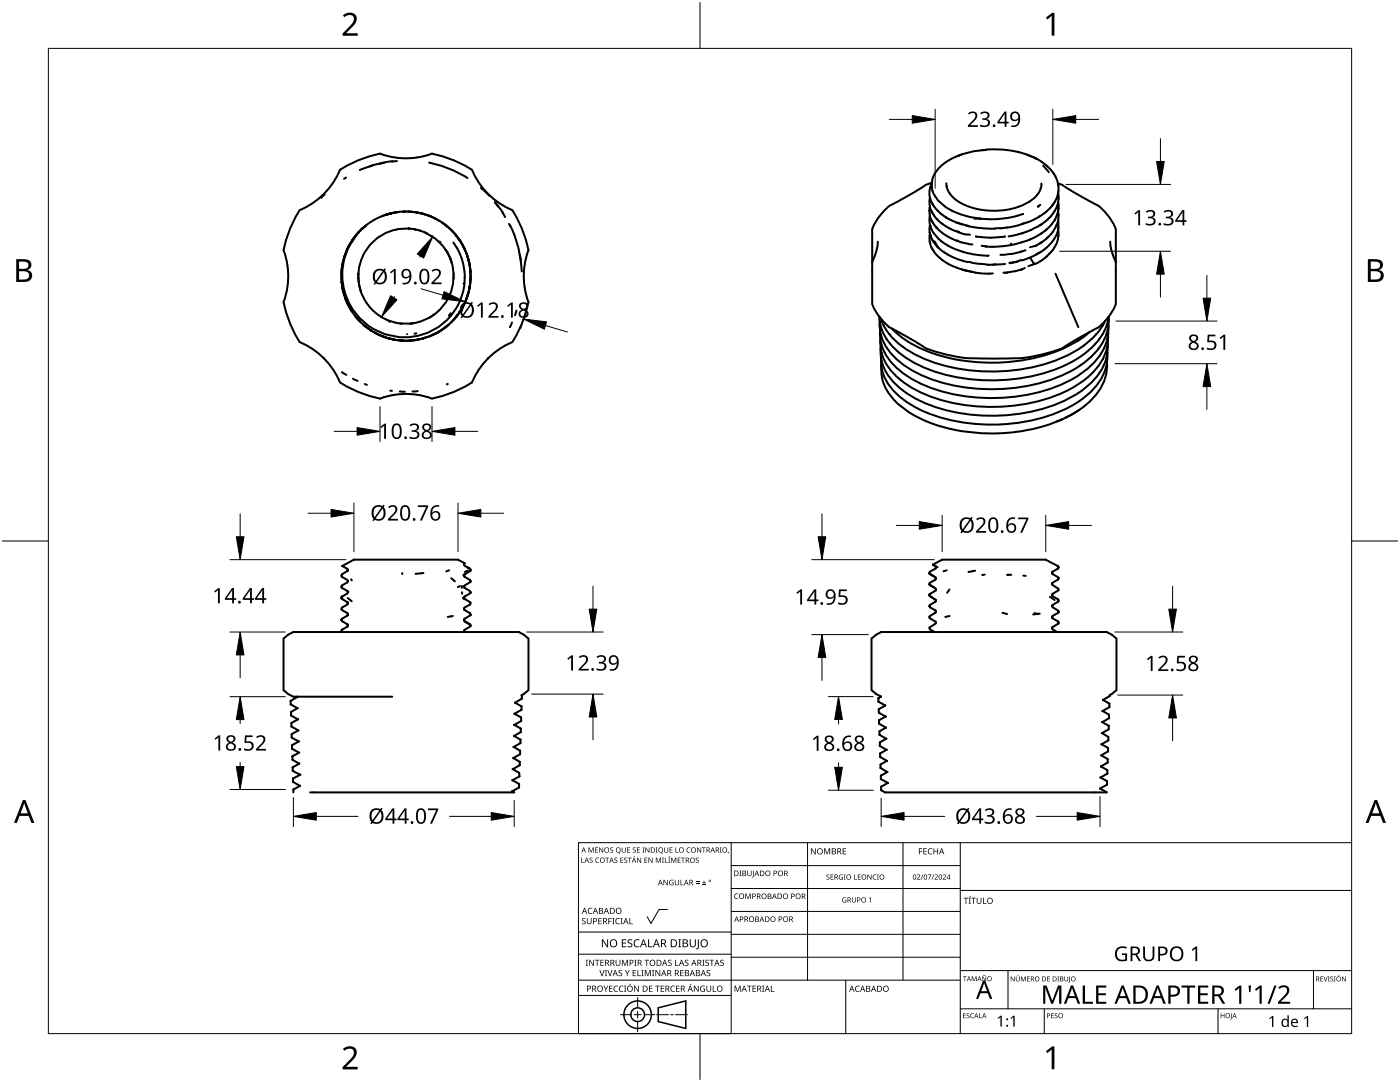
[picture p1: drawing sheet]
<svg xmlns="http://www.w3.org/2000/svg" width="279mm" height="216mm" viewBox="0 0 279 216" stroke-linecap="round" stroke-linejoin="round" font-family="sans-serif">
<g fill="none" stroke="#000" stroke-width=".4">
<path d="M64.6 38.7a15 15 0 0 0 3.3-4.8 23.7 23.7 0 0 1 7.9-3.2 14.7 14.7 0 0 0 10.4 0 23.7 23.7 0 0 1 8 3.2l.3 .5a14.3 14.3 0 0 0 2.9 4.3M64.6 38.7a15 15 0 0 1-4.8 3.2 23.7 23.7 0 0 0-3.2 8 14.7 14.7 0 0 1 0 10.4 23.7 23.7 0 0 0 3.2 8l.6 .2a14.3 14.3 0 0 1 4.2 3M64.7 38.7h-.1M64.8 38.8l-.7 .7M69.1 35.4l-.4 .3M74.2 33.1l-.4 .1M74.4 33l-2.6 .9M74.4 33h.1M76.7 32.5l-1 .2M78.3 32.2l-3.9 .8M79.2 32.1l-1 .2M85.7 32.5a22.5 22.5 0 0 1 7.6 3"/>
<path d="M96 37.5l.2 .2M96.2 37.7l1.5 1.4M96.2 37.7h.1M97.4 38.7a15 15 0 0 0 4.9 3.2 23.7 23.7 0 0 1 3.2 8 14.7 14.7 0 0 0 0 10.4 23.7 23.7 0 0 1-3.2 8l-.6 .2a14.3 14.3 0 0 0-4.3 3M97.4 38.7h.1M185.6 39.4a6.9 6.9 0 0 0 3.2 4M185.6 39.4l-.1 .8 .1 1M185.9 36.7a4 4 0 0 0-.3 2.7M185.9 36.7a3.7 3.7 0 0 0 .7 2.4M186 36.5l-.1 .2M186 36.5a17.6 17.6 0 0 0-4.2 2.3l-1.8 1a10.1 10.1 0 0 0-5.9 5.9v6.6M186.6 39.1v.1"/>
<path d="M186.6 39.2a9.5 9.5 0 0 0 5.2 3.6l1.7 .5 2 .3M188.9 36.6v.6M188.9 37.2h.1M191.3 31.1a9.1 9.1 0 0 0-5.2 4.4l-.1 1M191.9 30.8l-.6 .3M196.1 29.9h.1M196.2 29.9a16.1 16.1 0 0 0-4.9 1.2M196.6 29.9a19.4 19.4 0 0 1 10.1 1.7M196.8 29.9h-.7M205 30.9l1.7 .7M206.6 31.6l.3 .1M206.7 31.6l.2 .1"/>
<path d="M206.9 31.7a9.7 9.7 0 0 1 3.1 2.5l.3 .4M207.8 36.6a4.3 4.3 0 0 1-2.4 3.6 14.4 14.4 0 0 1-14.6-.3l-1.4-1.4-.5-1.3M208.2 33l1.1 1.4M210.3 34.6l.3 .5M210.5 35l.1 .1M210.6 35.1l.5 1.5M211.1 36.6l.9 .3 4.8 2.9a10.3 10.3 0 0 1 5.9 5.9v6.6M211.1 36.6l.1 .2M211.2 36.7v1.8M211.2 38.5l-.3 1-1 1.6M211.2 38.5v.4M211.2 38.9v.8"/>
<path d="M211.2 39.7v.6M211.2 39.7h.1M68.1 55h.1M68.1 55.5l.1 .4M68.1 55.5l.1 .6M68.2 55.2h.1M68.2 56.1l.3 1.7-.2-.5M68.2 56.1v.3M68.2 56.1l.1 1.2M68.2 56.2v.2M68.2 56.4v.3M68.2 53.7l-.1 1.3"/>
<path d="M68.2 53.7l-.1 1.8M68.2 53.7h.1M68.2 56.7v.1M68.2 56.7l.1 .1M68.3 56.8v.2M68.3 53.3l-.1 .2M68.3 57.2l.2 .9M68.3 52.9l-.1 .8M68.3 53v.3M68.3 57.3l.1 .3M68.3 52.9h.1M68.3 52.8l-.1 1.4"/>
<path d="M68.3 52.8v.2M68.4 52.7l-.1 .1M68.4 57.6v.3M68.4 57.6l.1 .5M68.4 57.7v.2M68.4 52.5v.2M68.4 52.5h.1M68.4 52.3v.2M68.4 52.3v.4M68.4 57.9l.1 .2M68.5 52.2l-.1 .2M68.5 52.2l-.1 .1"/>
<path d="M68.5 52.2h.1M68.5 58.1v.2M68.5 52v.2M68.5 58.3l.2 .5M68.6 51.6l-.1 .6M68.6 51.5l-.1 .5M68.7 51.5h-.1M68.7 58.8v.2M68.7 51.4l-.1 .1M68.7 51.4l-.2 .6M68.7 58.9v.1M68.7 59l.2 .4"/>
<path d="M68.7 51.2v.2M68.8 51l-.1 .2M68.9 59.4v.2M68.9 59.4l.1 .4M68.9 59.6l1 1.9M68.9 59.6l.1 .2M69 59.8h.1M69 59.8l.1 .3M69.1 50.3l-.3 .7M69.2 50l-.1 .3M69.2 50l-.5 1.2M69.2 49.9v.1"/>
<path d="M69.3 49.8l-.1 .1M69.3 49.8h.1M69.4 49.6l-.1 .2M69.4 49.5v.1M69.5 49.4l-.1 .1M69.5 49.4l-.1 .2M69.6 49.2l-.1 .2M69.6 49.2l-.3 .6M70.1 48.3l-.5 .9M70.1 48.3l-.6 1.1M70.2 48.1l-.1 .2M70.3 47.9l-.1 .2"/>
<path d="M70.3 47.9v.1M70.4 47.8l-.1 .1M70.4 47.8l-.2 .3M70.5 47.7l-.2 .2M70.5 47.7l-.1 .1M70.5 47.7l-.6 .9M70.5 47.6v.1M70.6 47.6l-.1 .1M70.6 47.6h-.1M70.7 47.4l-.2 .3M71 47l-.3 .4M71 47l-.4 .6"/>
<path d="M71 47h.1M71.1 46.9l-.1 .1M71.3 46.7a12.5 12.5 0 0 0 .1 16.3 12.5 12.5 0 0 0 16.2 2.2 11.9 11.9 0 0 0 2.9-16.8M71.3 46.7l-.2 .2M71.3 46.7h.1M71.3 46.6l-.2 .3M71.3 46.6v.1M71.4 46.5l-.3 .4M71.5 46.4l-.2 .2M71.5 54.6v1M71.5 55.6l.2 1.2M71.5 46.4l-.1 .1"/>
<path d="M71.5 46.4l-.2 .3M71.7 46.2l-.2 .2M71.7 46.2l-.3 .3M71.7 56.8l.3 1.3M72 58.1l.1 .2M72 58.1v.1M72.1 58.3h.1M72.1 58.3a9.6 9.6 0 0 0 4 5M72.1 45.8l-.3 .3M72.1 45.8h.1M72.4 51h.1M72.8 45.2l-.7 .6"/>
<path d="M72.8 45.2l-1.1 1M73 45.1l-.2 .1M73.1 45l-.3 .2M73.1 45l-1.7 1.5M75.7 47.2h.1M76.1 43.2h.1M76.4 43.1a11.9 11.9 0 0 0-3.3 1.9M77.1 42.8l-.7 .3M77.4 42.7l-1 .4M77.5 42.7l-.2 .1M77.5 42.7h.1M77.9 42.6l-.8 .3"/>
<path d="M77.9 42.6l-.8 .2M78 42.6h-.1M78.1 42.6h-.2M78.1 42.6l-.6 .1M78.1 42.5l-1 .3M78.3 42.5h-.2M78.3 42.5l-.2 .1M78.6 42.4l-.3 .1M78.9 42.4h-.3M79.1 42.3l-.2 .1M79.2 42.3h-.1M79.3 42.3l-1.3 .3"/>
<path d="M79.3 42.3h-.1M79.3 42.3h-.2M79.4 42.3h-.1M79.7 42.3h-.4M80.4 42.2l-.7 .1M80.5 42.2h-.1M80.8 42.2h-.3M80.8 42.2h.2h-.5M80.8 42.2h.7M81.3 42.2h.2M81.5 42.2h.1M81.6 45.6h.1"/>
<path d="M81.6 45.6h.2h-.2M81.6 42.2h.4M81.6 45.6a9.6 9.6 0 0 0-10.1 10M81.6 45.6l1.4 .3M82 42.2l1.2 .2M82 42.2h.1M82 42.2l.8 .1M82.5 42.3h.1M82.7 45.7h.1M82.7 45.7l1.3 .4M82.8 42.3h.1M82.9 42.3l.2 .1"/>
<path d="M83.1 42.4h.3M83.1 42.4h.1M83.2 42.4h.2M83.4 42.4l.1 .1M83.5 42.5h.3M83.5 42.5l.8 .1M83.7 46l1.5 .6M83.8 42.5h.1M83.8 42.5l.2 .1M84 42.6h.2M84.2 42.6l.3 .1M84.2 42.6l.5 .1"/>
<path d="M84.5 42.7h.1M84.5 42.7h.2M84.6 42.7l.6 .2M84.7 42.7l.5 .2M84.8 46.4l.4 .2M85.2 42.9h.1M85.2 46.6a9.5 9.5 0 0 1 4.1 3.7M85.3 42.9l.1 .1M85.4 43h.2M85.4 43l.3 .1M85.5 43l.3 .1M85.6 43.1h.1"/>
<path d="M85.7 43.1h.1M85.8 43.1l.1 .1M85.9 43.2l.2 .1M85.9 43.2l.5 .2M86.1 43.2v.1M86.1 43.3l.3 .1M86.1 47.1l.3 .1M86.4 43.4l.2 .1M86.6 43.5l.2 .1M86.8 43.5l.2 .2M86.8 43.6l.2 .1M87 43.7l.4 .2"/>
<path d="M87.4 43.9l.1 .1M87.4 43.9l.3 .2M87.6 44l.1 .1M87.7 44.1l.5 .3M88.2 44.4l.2 .1M88.2 44.4l.4 .2M88.2 44.4l.4 .3M88.6 44.6l.4 .4M88.6 44.7h.1M88.7 44.7l.3 .3M88.9 44.9l.7 .6M89 45l.2 .2"/>
<path d="M89 45l.3 .2M89.2 50.3h.1M89.2 50.3l.6 1.2M89.3 50.3l.5 1.2M89.3 45.2h.1M89.3 45.2l.3 .3M89.6 45.5l.2 .1M89.8 45.6l.4 .4M89.8 45.6l.5 .6M89.8 51.5l.2 .3M90 51.8a9.5 9.5 0 0 1-1 8.5l-1.1 1.4-1.2 1M90 51.8l.2 .7"/>
<path d="M90.2 46l.5 .6M90.2 46l.1 .2M90.3 46.2l.2 .2M90.5 46.4l.2 .2M90.5 46.4l.3 .3M90.5 54.5v1.1M90.7 46.6l.1 .1M90.8 46.7l.1 .2M90.8 46.7h.1M90.8 46.7l.1 .1M90.9 46.8l.5 .7M90.9 46.8l.8 1.2"/>
<path d="M91 47h.1M91.4 47.5l.1 .1M91.5 47.6l.4 .5M91.5 47.6l.1 .2M91.6 47.8l.2 .2M91.7 47.8l.3 .5M91.8 48l.1 .1M91.9 48.1l.1 .2M92 48.3l.7 1.4M92 48.3l.2 .3M92 48.4l.2 .2M92.1 48.5l.4 .7"/>
<path d="M92.2 48.6l.3 .6M92.5 49.2l.1 .2M92.5 56.5v.1M92.6 49.4h.1M92.6 49.4l.5 1.2M92.6 49.4l.3 .6M92.7 49.7l.1 .4M92.7 49.7l.2 .3M92.9 50l.2 .6M93.1 50.6l.1 .5M93.1 50.6l.2 .5M93.1 50.6l.3 .8"/>
<path d="M93.1 59.6l-.3 .7M93.2 59.4l-.1 .2M93.2 59.4h.1M93.2 51.1h.1M93.3 51.1h.1M93.3 51.1l.2 .8M93.3 51.2v.2M93.3 59l-.5 1.4M93.3 58.9l-.1 .5M93.3 51.4l.1 .3M93.4 51.4v.3M93.4 58.8l-.1 .1"/>
<path d="M93.4 58.6v.2M93.4 51.7l.1 .2M93.5 58.5l-.1 .1M93.5 51.9l.1 .2M93.5 51.9h.1M93.5 51.9v.1M93.5 51.9l.1 .3M93.5 58.2v.2M93.5 58.2v.3M93.6 52.1h.1M93.6 52.1v.1M93.6 52.1v.4"/>
<path d="M93.6 58.1l-.2 .7M93.6 58.1l-.1 .4M93.6 58.1h.1M93.6 52.2l.1 .9M93.6 52.2v.1M93.6 52.3l.1 .2M93.6 52.3v.2M93.6 52.5h.1M93.7 52.5v.2M93.7 52.7l.1 .5M93.7 52.7v.4M93.7 53.1l.1 .4"/>
<path d="M93.8 53.2v.5M93.8 53.3v.3M93.8 53.4v.1M93.8 56.8l-.2 1.1M93.8 56.8l-.2 1.3M93.8 53.5l.1 .6M93.8 56.7v.1M93.8 56.6v.1M93.8 56.5l-.1 1M93.8 56.5v.2M93.8 53.7h.1M93.8 56.4v.1"/>
<path d="M93.8 53.7l.1 .5M93.8 56.4h.1M93.8 56.4l-.2 1.7M93.9 56.1l-.1 .3M93.9 54.1v.1M93.9 54.1h.1M93.9 54.1v1M93.9 54.2h.1M93.9 54.2v.9M93.9 55.5v.6M93.9 55.7l-.1 .7M93.9 55.7h.1"/>
<path d="M93.9 55.2v.3M93.9 55.2v.5M93.9 55.2h.1M93.9 55.1v.1M98.8 40.3l1.6 2.3M98.8 40.4l.6 .8M100.3 42.5l.5 .8M101.6 44.7l.2 .4M101.8 44.9a21.2 21.2 0 0 1 2.2 7.5M102.6 46.7v.1M103.7 50.8l.3 1.6M104 52.4l.1 1.8"/>
<path d="M174.1 52.3v8.4l.4 .9 1 1.6M175.2 48.2a9.7 9.7 0 0 1-1.1 4.1M185.5 42h.1M185.5 42v.6M185.5 42.5l.1 .5M185.5 47l.1 1.3 .6 1.5M185.5 46.4l.1 .3M185.5 46.4l.3 .6M185.6 43l.6 1.4M185.6 43l-.1 .8 .1 1.1M185.6 41.2l-.1 .8M185.6 41.2l.5 1.3"/>
<path d="M185.6 46.7l.6 1.4M185.6 46.7l-.1 .3M185.6 44.9l.1 .2M185.6 44.9l-.1 1.5M185.7 45.1a7.9 7.9 0 0 0 4.9 4.6 17.6 17.6 0 0 0 6.7 1.3M186.1 42.5h.1M186.1 40.7l.1 .1M186.1 42.5l.3 .5M186.1 49.8l.7 .9 .9 .9a10.9 10.9 0 0 0 4.5 2.2l.1 .1a15.9 15.9 0 0 0 5 .7h.8M186.2 49.8h.1M186.2 44.4l.7 1M186.2 48v.1"/>
<path d="M186.2 48.1l.7 1 1.4 1.2a12.8 12.8 0 0 0 4.9 2M186.4 42.9l.6 .8M186.5 48.2l.6 1M186.9 45.4h.1M186.9 45.4l.1 .1M186.9 45.4a10.2 10.2 0 0 0 4.2 2.7l2.4 .7h.6M187 43.7h.1M187 43.7a9.1 9.1 0 0 0 3 2.1l1.5 .5M188.7 43.3l.1 .1M188.8 43.4l2 1 2.5 .7M190.8 44.4l1.3 .4M191 46.3l1.9 .5h.7"/>
<path d="M192 53.8l2.1 .5M193.4 52.2l2 .4 2.8 .2M194.8 47.1l2.6 .3 3.2-.2M195.5 43.6h-1M195.5 43.6h.2M195.9 49l1 .2M196.6 49.2h.3M198.7 52.7l-.5 .1M200.3 54.4h.4M200.6 52.7l-2.4 .1M201.1 54.4l-.5 .1M201.8 48.6v.3"/>
<path d="M203 52.2l-1.5 .3M203.1 43l-.1 .1M203.4 46.7l-2.1 .5M203.7 50.2l-1.8 .5-2.3 .1M203.8 50.2h-.1M203.9 53.8l-2.9 .6M203.9 53.8h.1M203.9 44.7l-2.2 .6-3.2 .3-3.2-.1-2.5-.5M204 53.8h-.2M204.1 42.7h.1M204.1 42.7a19.9 19.9 0 0 1-8.8 .9M204.2 42.7h.1"/>
<path d="M204.4 44.5l-.5 .2M204.5 53.5l-.6 .3M204.7 49.9l-.9 .3M205.6 51.5l.7 1.1M205.8 47.7l-.2 .1a19.8 19.8 0 0 1-8.7 1.4M207.4 50.4l-.5 .3M207.5 43.2l-1.5 .8-2.1 .7M207.6 40.9l-.5 .3M207.6 48.5a3.8 3.8 0 0 1-2 .8M207.6 48.5l-.1 .1M207.7 48.4l-.1 .1M207.8 46.6l-2.2 1.2"/>
<path d="M207.8 48.4h-.1M207.9 44.7l-2.2 1.2-2.4 .8M207.9 44.7l-.4 .3M207.9 44.7h.1M209.1 47.4l-1.4 1M210.2 40.8a7.8 7.8 0 0 1-2.8 2.4h-.1M210.6 54.6l4.6 10.7M210.8 45v.1M210.9 45h-.1M211.2 40.6v1.1M211.2 43.9l-.4 1.2-.7 1.2-1.1 1.1M211.2 43.9v1.5"/>
<path d="M211.2 42.1l-.3 .9a8 8 0 0 1-3.3 3.7M211.2 42.1l.1 1-.1 .8M211.2 45.7a5.3 5.3 0 0 1-1.6 4.7l-1 1.1-1.4 .9-2 .7M211.2 45.7a8.6 8.6 0 0 1-5.4 5.6l-1.8 .7-2.5 .4M211.2 40.3a7.4 7.4 0 0 1-3.3 4.4M211.2 40.3v1.4M211.2 45.4v.3M211.2 41.7v.4M221.6 48.2a9.7 9.7 0 0 0 1.1 4.1M222.7 52.3v8.4l-.4 .9-1 1.6M64.6 71.5h.1M64.6 71.5a15 15 0 0 1 3.3 4.8 23.7 23.7 0 0 0 7.9 3.2 14.7 14.7 0 0 1 10.4 0 23.7 23.7 0 0 0 8-3.2l.3-.5a14.3 14.3 0 0 1 2.9-4.3"/>
<path d="M68.2 74.3l.9 .5M69.1 60.1l.1 .2M69.2 60.3l.1 .1M69.3 60.4l.1 .3M69.4 60.7l.2 .4M69.6 61.1l.2 .4M69.8 61.5l.2 .3M70 61.8l.1 .2M70.1 62l.8 1M70.1 62l.1 .1M70.4 75.6l1 .4M70.9 63l.6 .8"/>
<path d="M70.9 63l.1 .2M71 63.2l.1 .2M71.1 63.4h.1M71.2 63.4l.3 .4M71.5 63.8l.1 .1M71.6 63.9l.2 .2M71.7 64l.1 .1M71.8 64.1h.1M71.8 64.1l.7 .7M72.5 64.8l.5 .4M72.5 64.8l.2 .1M72.7 64.9h-.1l1.6 1.1"/>
<path d="M72.7 64.9l.2 .2M72.8 76.6l.4 .2M72.9 65.1h.1M72.9 65.1l.1 .1M73 65.2h.1M73.1 65.2l1 .8M73.1 65.2l.5 .5M73.6 65.7h.1M73.6 65.7l.5 .3M73.8 65.7v.1M74 65.9h.1M74.1 66h.1"/>
<path d="M74.2 66l.4 .3M74.6 66.3l.6 .3M75 66.5l-.2-.1 .9 .4M75.2 66.6l.1 .1M75.3 66.7h.2M75.5 66.7l.2 .1M75.7 66.8v.1M75.7 66.9h.1M75.7 66.9l.9 .3M75.8 66.9l.6 .2M75.8 66.9l.7 .3M76.1 63.3h.1"/>
<path d="M76.1 63.3l1.5 .7 1.3 .4 1 .2h2M76.4 67.1l.3 .1M76.4 67.1l.5 .2M76.6 67.2h.1M76.7 67.2l.2 .1M76.9 67.3h.1M77 67.3l.4 .2M77 67.3l.7 .3M77.2 67.4l.2 .1M77.4 67.5h.2M77.6 67.5l.1 .1M77.6 67.5h.1"/>
<path d="M77.7 67.6h.3M77.7 67.5l.3 .1M77.7 67.5l1.1 .3M77.9 77.9l.3 .1M78 67.6l.5 .1M78 67.6l.9 .2M78.5 67.7l.3 .1M78.5 67.7l.1 .1M78.8 67.8h.1M78.9 67.8l.5 .1M79.2 67.9h.1M79.4 67.9h.1"/>
<path d="M79.4 67.9l.6 .1M79.4 67.9l1 .1M79.8 78.1l1 .1M80 68h.1M80 68h.3M80 68h.7M80.3 68h.1M80.4 68h.3M80.7 68h.1M81.2 66.7h.1M81.7 67.9l.3 .1M81.8 67.9l-1 .1"/>
<path d="M81.9 64.6h.1M81.9 68h-1.1M82 68h-.1M82.1 67.9l-.1 .1M82.7 67.9h-.6M82.7 67.9h-.4M82.7 67.9h.1M82.9 67.8l-.8 .1M83.1 66.5l-.4 .1M83.4 78l-1.1 .1M83.5 67.7l-.8 .2M83.5 67.7h.1"/>
<path d="M83.6 67.7h-.1M83.8 67.7l-1.1 .2M83.8 67.7h.1M84.4 67.5l-.6 .2M84.4 67.5h.1M84.5 67.5l-1.8 .3M84.5 67.5h-.1M84.5 67.5h.1M84.9 67.4l-.4 .1M84.9 67.4l-.3 .1M85.4 67.2l-.9 .3M85.4 67.2l-.5 .2"/>
<path d="M85.5 67.2h-.1M85.6 67.2h-.2M85.8 67.1l-.2 .1M85.9 67.1h-.1M86.7 66.7l-.8 .4M86.7 62.7l-1 .7-1.8 .8-2 .4M86.7 62.7l-.9 .6M86.8 66.6l-1 .5M87 66.5l-.3 .2M87.1 66.4l-1.1 .6M87.3 66.4l-.3 .1M87.4 66.3h.1"/>
<path d="M87.4 66.3l-.1 .1M87.5 66.2l-.1 .1M87.7 66.1l-.3 .2M87.9 66l-.2 .1M88 65.9l-.6 .4M88 65.9l-.1 .1M88.2 65.8l-.2 .1M88.2 65.8l-.3 .2M88.2 65.8h.1M88.3 65.7l-.1 .1M88.4 65.7h-.1M88.7 65.4l-.3 .3"/>
<path d="M88.9 65.3l-.2 .1M89 65.2l-.1 .1M89.1 65.1l-.1 .1M89.3 65l-.9 .7M89.3 65l-.2 .1M89.3 76.6h.1M89.3 76.6l-.1 .1M89.4 64.9l-.4 .3M89.6 64.8l-.3 .2M90 62.5l-.4 .5M90 64.3l-.4 .5M90.5 63.8l-.5 .5"/>
<path d="M90.7 63.6l-.7 .7M90.7 63.6l-.2 .2M90.8 63.5l-.3 .3M90.8 63.4v.1M90.9 63.4l-.2 .2M90.9 63.4l-.3 .3M91 63.2l-.1 .2M91.1 63.2l-.3 .3M91.1 63.1l-.1 .1M91.2 62.9l-.1 .3M91.3 62.8l-.1 .1M91.3 62.8l-.2 .3"/>
<path d="M91.6 62.4l.2-.2-.5 .6M91.8 62.1l-.1 .2M91.9 62l-.1 .2v-.1M92.2 61.5l-.4 .6M92.2 61.5h.1M92.3 61.4l-.6 .9M92.3 61.3l-.1 .2M92.3 61.3h.1M92.7 60.5l-.4 .8M92.7 60.5l-.3 .6M92.8 60.4l-.1 .1M92.8 60.3h.1"/>
<path d="M92.8 60.3v.1M97.4 71.5h.1M102.2 64.4l-.4 .9M103.1 62l-.3 .9M175.5 63.2a6.1 6.1 0 0 0 2.5 2.4M175.5 63.2l.1 .9M175.6 64.1v1.8M175.6 65.9l.1 1.9M175.7 67.8l.1 1.7M175.8 63.5a11.2 11.2 0 0 0 5 6.2 32.7 32.7 0 0 0 20.3 4.3 29.8 29.8 0 0 0 15.2-5 12.4 12.4 0 0 0 4.2-4.9M175.8 69.5v1.9M175.8 71.4l.1 1.7"/>
<path d="M175.9 73.1a8.8 8.8 0 0 0 3.3 7.5 27.2 27.2 0 0 0 16.6 5.8 35.3 35.3 0 0 0 15.2-2.3M178 65.6a21.7 21.7 0 0 0 11.4 5.8 37.9 37.9 0 0 0 22.9-1.9 19.4 19.4 0 0 0 4.6-2.8l.6-.5M178 65.6l6.4 3.6a26 26 0 0 0 11 2.3h4.4a26.9 26.9 0 0 0 12.6-2.3l5.1-3M220.5 64.1a7.1 7.1 0 0 1-3 2.1M220.9 72.2a9.7 9.7 0 0 1-3.3 6 23.7 23.7 0 0 1-11.9 5.7 35.8 35.8 0 0 1-23-2.6 12.5 12.5 0 0 1-6.7-7.3l-.1-.9M220.9 72.2a9.3 9.3 0 0 1-3.4 7.9l-2.2 1.7M221 70.4l-.1 1.8M221 70.4l-.2 .9a11.1 11.1 0 0 1-4.8 6.6 32.1 32.1 0 0 1-19.9 5 28.3 28.3 0 0 1-16.5-5.5 9.6 9.6 0 0 1-3.8-6M221.1 68.7a10.8 10.8 0 0 1-4.9 7.3 31.1 31.1 0 0 1-18.8 5.2 30.2 30.2 0 0 1-17.1-4.9 10.3 10.3 0 0 1-4.5-6.5v-.3M221.1 68.7l-.1 1.7M221.1 66.9a10.6 10.6 0 0 1-4.1 6.7 29.6 29.6 0 0 1-16.9 5.8 33.4 33.4 0 0 1-18.2-3.8 12.5 12.5 0 0 1-5.8-6.2l-.4-1.6M221.1 66.9v1.8"/>
<path d="M221.2 64.9a10.9 10.9 0 0 1-4.8 7.5 30.1 30.1 0 0 1-16.2 5.2 33.7 33.7 0 0 1-18.2-3.7 11.7 11.7 0 0 1-6.2-7.1l-.2-.9M221.2 64.9l-.1 2M221.3 63.2a10.9 10.9 0 0 1-4.8 7.3 32.2 32.2 0 0 1-20.6 5.4 28.5 28.5 0 0 1-16.6-5.7 9.8 9.8 0 0 1-3.7-6.1M221.3 63.2l-.1 1.7M221.3 63.2l-.8 .9M211.9 83.7l-.9 .4M212.6 83.4l-.7 .3M215.3 81.8l-2.7 1.6M68.1 119.3l.2 .2 1.1 .7M68.2 119.3h-.1M68.2 119.2v.1M68.2 117.2h.1"/>
<path d="M68.2 117.2l1.1 .7M68.3 114.6l-.2 .3 .2 .2M68.3 114.6h.1M68.3 115.1l1.1 .8M68.3 115.1h.1M68.3 119l-.2 .3M68.3 119h.1M68.3 112.9l1 .6M68.3 112.9l2.3-1.2h20.8l1.4 .7-.2 .3 .2 .2 1 .6M68.3 112.9h.1M69.3 113.5h.1M69.3 113.5l.2 .2"/>
<path d="M69.3 117.9h.1M69.3 117.9l.2 .2M69.4 113.9l-1.1 .7M69.4 119.3l.8 .7M69.4 113.9h.1M69.4 113.8v.1M69.4 115.9v.1M69.4 113.7v.1M69.5 113.7l-.1 .1M69.5 113.7h.1M69.5 116a1.65 1.65 0 0 1-1.2 .8l-.1 .4M69.5 118.1l-.2 .3-1 .6"/>
<path d="M69.5 118.1v.1M70.1 115.6l.1 .2M80.3 114.3v.3M84.5 114.3l-1.6 .2M89.6 113.8l-.5 .2M90.1 115.4l.7 .6M91.8 117l-.4 .2M92.2 116.9v.4M92.2 118.2v.3M92.4 119.3l.2 .3M92.6 114.7h-.2M92.6 114.8h.1"/>
<path d="M92.6 119.3h.1M92.6 114.8l.1 .3M92.6 119.3l.2 .2M92.6 117l.1 .3M92.6 117h.1M92.7 114.6l-.1 .2M92.7 114.6h.1M92.7 117.3l1.2 .8M92.7 117.3h.1M92.7 119l-.1 .3M92.7 119h.1M92.7 115.1h.1"/>
<path d="M92.7 119.5h.1M92.7 116.8l-.1 .2M92.7 115.1l1.1 .6 .1 .4M92.8 119.5l1 .7M93.4 113.9l-.7 .2M93.8 113.5l.1 .4-1.2 .7M93.8 113.5h.1M93.8 113.5l.1 .3M93.9 118v.3M93.9 113.9l-.2 .1M93.9 118.3l-1.2 .7M93.9 118.3h.1"/>
<path d="M93.9 116.1l-1.2 .7M93.9 116.1h.1M185.5 116.5v.1M185.5 116.5h.1M185.5 114.3h.1M185.5 114.3l.1 .2M185.5 116.6l1.3 .9M185.5 116.6h.1M185.5 116.6l.1 .1zM185.5 118.8v.1M185.5 118.9h.1M185.5 114.4l.1 .1"/>
<path d="M185.5 114.5l1.1 .7 .2 .2M185.6 114.5h.1M185.6 118.8h.1M185.6 114.5l.5 .3M185.6 114.5l1 .7M185.6 118.8v.1M185.6 118.9h.1M185.6 118.9l1 .7M185.6 118.9l1.2 .8M185.6 116.7l.8 .5M186.2 112.7l.5 .3 .1 .3M186.2 112.7l1.8-1h20.7l2.3 1.2"/>
<path d="M186.2 112.7h.1M186.3 112.7l.8 .5M186.7 115.7l-1.1 .6-.1 .2M186.7 113h.1M186.7 115.7h.1M186.7 113.5l-1.1 .5-.1 .3M186.7 113.5h.1M186.7 119.7h.1M186.8 119.7v.2M186.8 115.4v.1M186.8 117.5l-.2 .4-1.1 .7v.2M186.8 115.3l-.1 .4"/>
<path d="M186.8 119.9l-.1 .2M186.8 119.9h.1M186.8 113.3l-.1 .2M186.8 113.3h.1M186.8 117.8h.1M188.9 113.8l-.6 .2M189.5 117.6l-.5 .7M194.6 113.9l-1.3 .2M196.5 114.7h-.5M201.1 114.7h-.1M201.3 114.7h-.2M201.8 114.7h-.7"/>
<path d="M204.2 114.9h.5M209.5 119.1l1 .6M210 116.5v.1M210 116.4v.1M210 116.4h.1M210 116.5v.2M210 118.6v.1M210 118.8l.1 .2M210 114.2h.1M210 114.2l.1 .4M210.1 119l1 .6 .1 .3M210.1 114.6l1.1 .7"/>
<path d="M210.1 116.7l1.2 .9-.2 .2-1 .7-.1 .3M211 112.9l.1 .1M211.1 113h.1M211.1 113l.2 .2M211.2 119.9l-.1 .2M211.2 119.9h.1M211.2 115.3h.1M211.2 115.3v.3l-1.2 .8M211.3 113.2l-1.3 1M211.3 113.2h.1M59.1 139l.2 .1M59.3 139.1l-1.3 .8v.6"/>
<path d="M59.4 139l-.1 .1M68.1 123.8h.1M68.2 123.8l1.1 .8M68.2 121.3v.4l1.1 .7M68.2 121.3h.1M68.3 125.6l-.2 .2 .2 .3M68.3 125.6h.1M68.3 126.1h.1M69.3 125l-1 .6M69.3 125h.1M69.3 120.1l.1 .4M69.3 122.3l.1 .2-.1 .3"/>
<path d="M69.3 122.8l-1 .6-.2 .4M69.3 122.8h.1M69.3 124.6h.1M69.3 124.6l.1 .2M69.4 120.5l-1.2 .8M69.4 120.4v.1M69.4 120.3v.1M69.4 124.8l-.1 .2M69.4 122.6v.1M69.5 124.8h-.1M90.4 122.9l-1 .2M92.6 123.7l1.3 1.1"/>
<path d="M92.6 123.7h.1M92.6 125.9h.1M92.6 121.6l1.2 .8 .1 .3M92.6 125.9l.1 .2M92.6 121.4h.1M92.6 121.4v.2M92.6 123.6v.1M92.6 123.6h.1M92.7 124l1.1 .6M93.8 120.6l-1.2 .8M93.8 120.6h.1M93.8 120.2l.1 .3-.1 .1"/>
<path d="M93.8 120.2h.1M93.9 122.7l-1.3 .9M93.9 122.7h.1M93.9 124.9l-1.2 .8-.1 .2M93.9 124.9h.1M93.9 124.8h.1M93.9 124.8v.1M104.1 138.7l1.4-1v-10.3l-1-.8-1-.5h-45l-1 .5-.9 .8v10.3l.9 .8 1 .5h19.8M104.1 138.7h.1M104.1 138.8v.6l-1.3 .8M104.1 138.7v.1M175.3 140l1.4 .8"/>
<path d="M175.3 139.3v.7M175.3 139.3h.1M175.3 140h.1M175.8 139l-.5 .3M175.8 139h.1M185.5 121l.1 .2M185.5 121h.1M185.5 123l.1 .4 1.2 .7M185.5 123h.1M185.6 121.2l1.1 .6M185.6 121.2h.1M186.7 122.3l-1.2 .7"/>
<path d="M186.7 122.3h-.1M186.7 121.8l.1 .3M186.7 120.1l-1.1 .6-.1 .3M186.7 120.1h.1M186.7 124.4l-1.1 .8-.1 .2 .1 .2 .9 .5M186.7 121.9h.1M186.8 124.1v.3M186.8 122.1l-.1 .2M186.8 122.1h.1M189.5 122.9l-.8 .2M200.1 122.3l.9 .2M206.4 122.4l.7 .1"/>
<path d="M207.5 122.4l-1.3 .2M209.9 125.3l.1 .1M209.9 125.4h.1M210 123.1v.1M210 125.4l.1 .2 .9 .5M210 123.2l.1 .2M210 123.2h.1M210 120.8l.1 .4 1.1 .7v.2M210 120.8h.1M210.1 123.4l1.1 .7M211.1 120.1l-1.1 .7M211.1 120.1h.1"/>
<path d="M211.1 124h.1M211.1 124.5l-1.1 .7v.2M211.1 124.5h.1M211.2 124.4l-.1 .1M211.2 122.2l-1.2 .7v.3M211.2 124.4h.1M211.2 124.1v.3M211.2 124.1h.1M211.2 122.2h.1M211.2 122v.2M220.1 139.7h.1M220.1 139.7l1.3 .7"/>
<path d="M221.5 138.7l1.3-1v-10.3l-.9-.8-1-.5h-45l-1 .5-1 .8v10.3l1 .8 .9 .5M221.5 138.7v.2l-1.4 .8M221.5 138.7h.1M58 140.5v.1M58 140.6l1.4 .7M58.1 142.7v.1M58.1 142.8l1.3 .7M58.2 146.5v.7M58.2 147.2h.1M58.2 146.5h.1M58.2 147.2l1.4 .8M58.3 149.4l1.3 .8"/>
<path d="M58.3 149.4h.1M58.4 153.1h.1M58.4 153.1v.7M58.4 153.8h.1M58.4 153.8l1.5 .8M58.5 156h.1M58.5 155.3h.1M58.5 155.3v.7M58.5 156l1.4 .8M59.4 141.3l-1.3 .8v.6M59.4 141.3h.1M59.4 143.5l-1.3 .8v.1l.1 .6 1.3 .7"/>
<path d="M59.5 143.5h-.1M59.5 145.7l-1.3 .8M59.6 145.7h-.1M59.6 148l-1.3 .7v.7M59.6 147.9v.1M59.7 152.4l-1.3 .7M59.7 152.4h.1M59.7 150.2l-1.4 .7 .1 .7 1.3 .8M59.9 156.8l-1.3 .7-.1 .6M59.9 156.8h.1M60 154.6l-1.5 .7M102.2 157.9h.1"/>
<path d="M102.2 157.9l.4 .2h-40.7M102.3 155.7l1.3 .7M102.3 155.7h-.1M102.3 153.5l1.3 .7M102.3 153.5h.1M102.4 151.3l1.3 .7M102.4 151.3h.1M102.5 149l1.3 .8v.7M102.5 149v.1M102.6 146.8l1.3 .8v.7M102.6 146.8v.1M102.6 144.6l1.3 .8"/>
<path d="M102.6 144.6v.1M102.7 142.4l1.3 .8v.7M102.7 142.4h-.1M102.8 140.2l1.3 .8M102.8 140.2h.1M103.6 156.4h.1M103.6 157.1l-1.4 .8M103.6 157.1h.1M103.6 156.4v.7M103.6 154.2l.1 .7M103.6 154.2h.1M103.7 154.9l-1.4 .8"/>
<path d="M103.7 154.9h.1M103.7 152h.1M103.7 152v.7l-1.4 .8M103.8 150.5l-1.4 .8M103.8 150.5h.1M103.9 148.3l-1.4 .7M103.9 148.3h.1M103.9 145.4v.7M103.9 146.1l-1.3 .7M103.9 145.4h.1M103.9 146.1h.1M104 143.9l-1.4 .7"/>
<path d="M104 143.9h.1M104.1 141v.6l-1.4 .8M104.1 141h.1M175.4 143.7l.1 .7 1.3 .8M175.4 143.7h.1M175.5 146.6h.1M175.5 146.6l1.4 .8M175.5 145.9h.1M175.5 145.9v.7M175.6 148.8h.1M175.6 148.8l1.3 .8M175.6 148.1v.7"/>
<path d="M175.6 148.1h.1M175.7 152.6v.6l1.4 .8M175.7 152.6h.1M175.8 154.8v.7l1.5 .8M175.8 154.8h.1M175.9 157.7h.1M176.7 140.8l-1.3 .7v.3v.4l1.3 .8M176.7 140.8h.1M176.7 143l-1.3 .7M176.8 143h-.1M176.8 145.2l-1.3 .7M176.8 145.2h.1"/>
<path d="M176.9 147.4l-1.3 .7M176.9 147.4h.1M176.9 149.6l-1.3 .8v.6l1.4 .8M177 149.6h-.1M177 151.8l-1.3 .8M177 151.8h.1M177.1 154l-1.3 .8M177.1 154h.1M177.2 156.2l-1.4 .8 .1 .7M219.5 157.3l1.4 .8h-44.3l-.7-.4M219.5 157.3v.1M219.6 155.1h.1"/>
<path d="M219.6 155.1l1.3 .8M219.7 152.9l1.3 .8M219.7 152.9h.1M219.8 150.7l1.3 .8v.6l-1.4 .8M219.8 150.7h.1M219.8 148.5h.1M219.8 148.5l1.3 .7M219.9 146.3l1.3 .7M219.9 146.3h.1M220 144.1l1.3 .7M220 144.1h.1M220 141.9h.1"/>
<path d="M220 141.9l1.3 .7M220.9 156.6h.1M220.9 156.6l-1.4 .7M220.9 155.9h.1M220.9 155.9v.7M221 153.7v.7M221 153.7h.1M221 154.4l-1.4 .7M221 154.4h.1M221.1 149.9l-1.3 .8M221.1 149.9h.1M221.1 149.2h.1"/>
<path d="M221.1 149.2v.7M221.2 147.7l-1.4 .8M221.2 147h.1M221.2 147v.7M221.2 147.7h.1M221.3 144.8h.1M221.3 144.8v.7l-1.4 .8M221.3 142.6h.1M221.3 142.6v.7M221.3 143.3l-1.3 .8M221.3 143.3h.1M221.4 140.4v.7l-1.4 .8"/>
<path d="M221.4 140.4h.1"/>
</g>
<g fill="#000">
<circle cx="207.1" cy="41.2" r=".2"/>
<circle cx="68.2" cy="119.4" r=".2"/>
</g>
<path d="M9.7 9.7h260v196.5h-260z" fill="none" stroke="#000" stroke-width=".2"/>
<path d="M139.7 .5v9.2M.5 108h9.2M269.7 108h9.2M139.7 206.2v9.2" fill="none" stroke="#000" stroke-width=".2"/>
<g fill="#000">
<path d="M68.4 3.1a1.64 1.64 0 0 1 2.8 .4 2.52 2.52 0 0 1-1.2 2.2l-.9 .9h2.3v.5h-3v-.4l1.2-1.2a1.95 1.95 0 0 0 .9-2.2 1.23 1.23 0 0 0-1.8 .1zM208.7 3.5l1.3-.9h.4v4.5h-.5v-4l-.9 .8zM68.4 209.3a1.64 1.64 0 0 1 2.8 .4 2.52 2.52 0 0 1-1.2 2.2l-.9 1h2.3v.5h-3v-.5l1.2-1.2a1.95 1.95 0 0 0 .9-2.1 1.23 1.23 0 0 0-1.8 .1zM208.7 209.8l1.3-1h.4v4.6h-.5v-4l-.9 .7z"/>
<path d="M3.2 51.7h1.3a1.28 1.28 0 0 1 1.7 1.3 1.04 1.04 0 0 1-.8 .9 1.23 1.23 0 0 1 1 1.5 1.23 1.23 0 0 1-1.6 .9h-1.6zM3.8 54.1v1.7h.9a.86 .86 0 0 0 1.1-.9 .86 .86 0 0 0-1.1-.8zM3.8 52.2v1.4h.8a.78 .78 0 0 0 1.1-.7 .78 .78 0 0 0-1.1-.7z"/>
<path d="M273 51.7h1.3a1.28 1.28 0 0 1 1.7 1.3 1.04 1.04 0 0 1-.9 .9 1.23 1.23 0 0 1 1 1.5 1.23 1.23 0 0 1-1.5 .9h-1.6zM273.6 54.1v1.7h.9a.86 .86 0 0 0 1.1-.9 .86 .86 0 0 0-1.2-.8zM273.6 52.2v1.4h.8a.78 .78 0 0 0 1-.7 .78 .78 0 0 0-1.1-.7z"/>
<path d="M4.6 159.6h.5l1.8 4.6h-.6l-.6-1.4h-1.8l-.5 1.4h-.6zM4.8 160.2l-.7 2.1h1.4z"/>
<path d="M274.3 159.6h.5l1.8 4.6h-.6l-.5-1.4h-1.8l-.6 1.4h-.6zM274.6 160.2l-.7 2.1h1.4z"/>
</g>
<g fill="none" stroke="#000" stroke-width=".2">
<path d="M145.9 168.1v38.1h-30.5v-38.1h154.3M145.9 172.7h45.7M145.9 177.3h45.7M161.2 168.1v27.5M180.2 168.1v27.5M191.6 168.1v38.1M191.6 177.7h78.1M115.4 198.6h30.5M115.4 195.6h76.2M115.4 190.4h30.5M115.4 186h30.5M127.3 199v2.1"/>
<path d="M133.2 181.5h-1.7l-1.6 2.8-.7-1.4M145.9 181.9h45.7M145.9 186.4h45.7M145.9 191h45.7M168.8 195.6v10.6M191.6 193.7h78.1M201.2 193.7v7.6M262.1 193.7v7.6M123.8 202.5h2.1M126.6 202.5h1.3M127.3 201.8v1.4M127.3 203.8v2.1"/>
<path d="M128.6 202.5h2.1M131 202.5h2.4M133.8 202.5h.6M134.8 202.5h2.4M191.6 201.3h78.1M208.4 201.3v4.9M243.1 201.3v4.9"/>
</g>
<g fill="#000">
<path d="M116 171.1h.1v1h.5v.1h-.6zM117.5 169.1h.1l.4 .8 .3-.8h.2v1h-.1v-.9l-.5 .9-.3-.9v.9h-.1zM117.7 171.2l.4-.1 .2 .1-.1 .1a.24 .24 0 0 0-.3-.1 .24 .24 0 0 0-.1 .3 .24 .24 0 0 0 .3 .1 .34 .34 0 0 1 .1 .5 .34 .34 0 0 1-.5 .1v-.2a.26 .26 0 0 0 .4 .1 .26 .26 0 0 0 0-.4 .26 .26 0 0 0-.3-.1zM118.9 171.3l.4-.2 .3 .1-.1 .1a.41 .41 0 0 0-.6 .4 .41 .41 0 0 0 .7 .3 .49 .49 0 0 1-.7 0 .49 .49 0 0 1 0-.7zM118.8 169.1h.5v.1h-.4v.3h.4v.1h-.4v.4h.4v.1h-.5zM119.6 169.1h.1l.6 .9v-.9h.1v1h-.2l-.5-.8v.8h-.1zM120.8 171.1h.8v.1h-.4v1h-.1v-1h-.3zM121.8 169.2l.3-.1h.3l-.1 .2a.24 .24 0 0 0-.3-.1 .24 .24 0 0 0-.1 .3 .24 .24 0 0 0 .3 .1 .34 .34 0 0 1 .1 .5 .34 .34 0 0 1-.5 0v-.1a.26 .26 0 0 0 .3 0 .26 .26 0 0 0 .1-.3 .26 .26 0 0 0-.3-.1zM122.6 171.2l.4-.1 .2 .1v.1a.24 .24 0 0 0-.4-.1 .24 .24 0 0 0-.1 .3 .24 .24 0 0 0 .3 .1 .34 .34 0 0 1 .1 .5 .34 .34 0 0 1-.5 .1v-.2a.26 .26 0 0 0 .4 .1 .26 .26 0 0 0 .1-.4 .26 .26 0 0 0-.4-.1zM123.8 171.1h.6v.1h-.5v.4h.5v.1h-.5v.4h.5v.1h-.6zM124.1 169.1h.1v.7a.27 .27 0 0 0 .3 .2 .27 .27 0 0 0 .2-.2v-.7h.2v.7a.4 .4 0 0 1-.4 .3 .4 .4 0 0 1-.4-.3zM124.6 171.2l.4-.1 .2 .1-.1 .1a.24 .24 0 0 0-.3-.1 .24 .24 0 0 0-.1 .3 .24 .24 0 0 0 .3 .1 .34 .34 0 0 1 .1 .5 .34 .34 0 0 1-.5 .1v-.2a.26 .26 0 0 0 .4 .1 .26 .26 0 0 0 0-.4 .26 .26 0 0 0-.3-.1z"/>
<path d="M125.2 169.1h.5v.1h-.4v.3h.4v.1h-.4v.4h.4v.1h-.5zM125.3 171.1h.8v.1h-.4v1h-.1v-1h-.3zM126.6 170.8h.1l-.3 .3zM126.3 169.2l.4-.1h.2v.2a.24 .24 0 0 0-.4-.1 .24 .24 0 0 0-.1 .3 .24 .24 0 0 0 .3 .1 .34 .34 0 0 1 .1 .5 .34 .34 0 0 1-.5 0v-.1a.26 .26 0 0 0 .4 0 .26 .26 0 0 0 .1-.3 .26 .26 0 0 0-.4-.1zM127.1 169.1h.6v.1h-.4v.3h.4v.1h-.4v.4h.4v.1h-.6zM127.1 171.1h.2l.5 .9v-.9h.2v1.1h-.2l-.6-.9 .1 .9h-.2zM128.2 169.1h.4l-.1 .1v.8l.1 .1h-.4l.1-.1v-.8zM128.6 171.1h.6v.1h-.5v.4h.5v.1h-.5v.4h.5v.1h-.6zM128.8 169.1h.1l.6 .9v-.9h.1v1h-.1l-.6-.8v.8h-.1zM129.4 171.1h.2l.5 .9v-.9h.1v1.1h-.1l-.6-.9v.9h-.1zM130.9 169.1h.3l-.1 .1v.8l.1 .1h-.3l.1-.1v-.8zM130.9 171.1h.2l.3 .9 .3-.9h.2v1.1h-.1v-.9l-.5 .9-.3-.9v.9h-.1z"/>
<path d="M132.1 171.1h.4l-.1 .1v.9l.1 .1h-.4l.1-.1v-.9zM132.7 171.1h.1v1h.5v.1h-.6zM132.4 175.6h.2l.6 .9v-.9h.1v1h-.2l-.6-.9v.9h-.1zM132.6 169.1h.1v.7a.27 .27 0 0 0 .3 .2 .27 .27 0 0 0 .2-.2v-.7h.2v.7a.4 .4 0 0 1-.4 .3 .4 .4 0 0 1-.4-.3zM133.6 170.8h.2l-.3 .3zM133.4 171.1h.3l-.1 .1v.9l.1 .1h-.3l.1-.1v-.9zM133.7 175.7l.5-.2 .2 .1v.1a.45 .45 0 0 0-.7 .4 .45 .45 0 0 0 .6 .4v-.3h-.2v-.1h.3v.5a.6 .6 0 0 1-.8-.1 .6 .6 0 0 1 .1-.8zM133.6 169.1h.6v.1h-.4v.3h.4v.1h-.4v.4h.4v.1h-.6zM133.9 171.1h.2l.3 .9 .4-.9h.2v1.1h-.2v-.9l-.4 .9-.3-.9v.9h-.2zM134.8 169.1h.1v.9h.5v.1h-.6zM134.7 175.6h.1v.7a.28 .28 0 0 0 .3 .2 .28 .28 0 0 0 .3-.2v-.7h.1v.7a.42 .42 0 0 1-.4 .4 .42 .42 0 0 1-.4-.4zM135.8 175.6h.1v.9h.5v.1h-.6z"/>
<path d="M135.2 171.1h.6v.1h-.4v.4h.4v.1h-.4v.4h.4v.1h-.6zM135.9 171.1h.8v.1h-.3v1h-.2v-1h-.3zM137.1 169.2l.5-.1h.2l-.1 .2a.41 .41 0 0 0-.6 .3 .41 .41 0 0 0 .7 .4 .49 .49 0 0 1-.7-.1 .49 .49 0 0 1 0-.7zM138.9 176.2h.7v.1h-.7zM138.9 175.9h.7v.1h-.7zM138.9 171.2l.3-.1 .2 .1v.1a.24 .24 0 0 0-.3-.1 .24 .24 0 0 0-.1 .3 .24 .24 0 0 0 .3 .1 .34 .34 0 0 1 .1 .5 .34 .34 0 0 1-.5 .1v-.2a.26 .26 0 0 0 .3 .1 .26 .26 0 0 0 .1-.4 .26 .26 0 0 0-.3-.1zM139.1 169.1h.2l.5 .9v-.9h.1v1h-.1l-.6-.8v.8h-.1zM140.1 176.5h.8v.1h-.8zM140.1 169.1h.8v.1h-.4v.9h-.1v-.9h-.3zM140.4 175.7h.2v.3h.3v.2h-.3v.3h-.2v-.3h-.3v-.2h.3zM143.6 169.1h.4l-.1 .1v.8l.1 .1h-.4l.2-.1v-.8zM145.3 170h.2l-.2 .3z"/>
<path d="M146.7 178.4l.4-.1h.3l-.1 .2a.44 .44 0 0 0-.6 .4 .44 .44 0 0 0 .6 .3 .52 .52 0 0 1-.7 0 .52 .52 0 0 1 .1-.8zM147.6 173.7h.4l-.2 .1v.9l.2 .1h-.4l.1-.1v-.9zM148.8 178.3h.2l.3 .9 .3-.9h.2v1.1h-.1v-1l-.4 1h-.1l-.3-1v1h-.1zM149.1 173.7h.2v.7a.28 .28 0 0 0 .3 .3 .28 .28 0 0 0 .3-.3v-.7h.1v.7a.42 .42 0 0 1-.4 .4 .42 .42 0 0 1-.5-.4zM150.3 173.7h.1v1.2l-.3 .2-.1-.1 .3-.1zM161.8 169.3h.2l.7 1v-1h.1v1.2h-.2l-.6-1v1h-.2zM164.5 169.3h.2l.4 1 .4-1h.2v1.2h-.2v-1.1l-.4 1.1h-.1l-.4-1.1v1.1h-.1zM165 174.6l.3-.1h.2v.1a.24 .24 0 0 0-.3 0 .24 .24 0 0 0-.1 .3 .24 .24 0 0 0 .3 .1 .33 .33 0 0 1 .1 .5 .33 .33 0 0 1-.5 0v-.1a.26 .26 0 0 0 .3 0 .26 .26 0 0 0 .1-.3 .26 .26 0 0 0-.3-.1zM165.8 174.5h.5v.1h-.4v.3h.4v.1h-.4v.4h.4v.1h-.5zM167.5 174.6l.5-.1h.2v.2a.42 .42 0 0 0-.7 .3 .42 .42 0 0 0 .6 .4v-.3h-.2v-.1h.3v.5a.56 .56 0 0 1-.7-.1 .56 .56 0 0 1 0-.8zM168.2 179.2l.5-.1h.2l-.1 .1a.42 .42 0 0 0-.6 .3 .42 .42 0 0 0 .6 .5v-.3h-.3v-.1h.4v.5a.56 .56 0 0 1-.7-.2 .56 .56 0 0 1 0-.7zM168.4 174.5h.4l-.2 .1v.8l.2 .1h-.4l.1-.1v-.8z"/>
<path d="M168.2 169.3h.6v.1h-.5v.4h.5v.1h-.5v.4h.5v.2h-.6zM170.5 174.5h.1v.9h.4v.1h-.5zM170 179.1h.2v.6a.26 .26 0 0 0 .2 .3 .26 .26 0 0 0 .3-.3v-.6h.1v.6a.39 .39 0 0 1-.4 .4 .39 .39 0 0 1-.4-.4zM171.2 174.5h.6v.1h-.5v.3h.4v.1h-.4v.4h.5v.1h-.6zM173.1 174.5h.2l.5 .8v-.8h.1v1h-.1l-.6-.8v.8h-.1zM174.3 174.6l.3-.1h.3v.2a.41 .41 0 0 0-.6 .3 .41 .41 0 0 0 .6 .4 .48 .48 0 0 1-.7-.1 .48 .48 0 0 1 .1-.7zM175 174.5h.4l-.1 .1v.8l.1 .1h-.4l.1-.1v-.8zM183.4 169.3h.7v.1h-.6v.4h.5v.2h-.5v.5h-.1zM183 174.6a.37 .37 0 0 1 .6 0 .37 .37 0 0 1-.2 .6l-.2 .2h.5v.1h-.7l.3-.4a.27 .27 0 0 0 .2-.3 .27 .27 0 0 0-.3-.2zM184.1 174.5h.2l-.4 1h-.1zM184.3 169.3h.7v.1h-.6v.4h.5v.1h-.5v.4h.6v.2h-.7zM185.2 174.5h.6l-.4 1h-.1l.4-.9h-.5z"/>
<path d="M185.3 169.4l.4-.2 .4 .1-.1 .1a.49 .49 0 0 0-.7 .5 .49 .49 0 0 0 .7 .4 .52 .52 0 0 1-.6 .1 .52 .52 0 0 1-.2-.6zM186.3 174.5h.1l-.4 1h-.1zM186.5 174.6a.37 .37 0 0 1 .6 0 .37 .37 0 0 1-.2 .6l-.2 .2h.5v.1h-.7l.3-.4a.27 .27 0 0 0 .3-.3 .27 .27 0 0 0-.4-.2zM186.3 169.3h.1v.5h.7v-.5h.1v1.2h-.1v-.6h-.7v.6h-.1zM188.2 174.6a.37 .37 0 0 1 .6 0 .37 .37 0 0 1-.3 .6l-.2 .2h.5v.1h-.7l.3-.4a.27 .27 0 0 0 .3-.3 .27 .27 0 0 0-.4-.2zM193.6 178.8h.2l-.4 .2zM194.9 179.1h.2v.8a.32 .32 0 0 0 .3 .3 .32 .32 0 0 0 .3-.3v-.8h.2v.8a.47 .47 0 0 1-.5 .5 .47 .47 0 0 1-.5-.5zM116.2 183.3l.4-.1h.3l-.1 .2a.25 .25 0 0 0-.4-.1 .25 .25 0 0 0 0 .4 .4 .4 0 0 1 .5 .3 .4 .4 0 0 1-.3 .4 .4 .4 0 0 1-.5-.2l.2 .1a.27 .27 0 0 0 .4-.2 .27 .27 0 0 0-.3-.3l-.2-.2zM116.9 191.5h.4l-.1 .1v1l.1 .1h-.4l.1-.1v-1zM117.5 181.3l.4-.2 .3 .1v.1a.49 .49 0 0 0-.7 .5 .49 .49 0 0 0 .7 .4 .52 .52 0 0 1-.7 .1 .52 .52 0 0 1-.2-.6zM117.1 183.2h.2v.8a.32 .32 0 0 0 .3 .3 .32 .32 0 0 0 .3-.3v-.8h.2v.8a.47 .47 0 0 1-.5 .4 .47 .47 0 0 1-.5-.4zM117.6 191.5h.2l.6 1v-1h.1v1.2h-.1l-.7-1v1h-.1z"/>
<path d="M118.7 191.5h.9v.1h-.3v1.1h-.2v-1.1h-.4zM119.6 193.6h.2l.3 1 .4-1h.1l-.4 1.2h-.1zM119.4 183.2h.7v.1h-.5v.4h.5v.1h-.5v.5h.5v.1h-.7zM119.8 191.5h.7v.1h-.5v.4h.5v.2h-.5v.4h.5v.1h-.7zM120.4 196.7h.2l.3 .6 .3-.6h.2l-.4 .7v.5h-.2v-.5zM120.7 193.6h.4l-.1 .1v1l.1 .1h-.4l.2-.1v-1zM121.2 193.6h.2l.3 1 .4-1h.1l-.4 1.2h-.1zM120.1 187.4h.2l.9 1.3v-1.3h.2v1.6h-.3l-.8-1.3v1.3h-.2zM121.4 183.2h.7v.1h-.5v.5h.5v.1h-.5v.5h-.2zM121.5 196.7h.7v.1h-.5v.4h.5v.1h-.5v.5h.5v.1h-.7zM122.2 183.2h.4l-.1 .1v1l.1 .1h-.4l.1-.1v-1zM122.6 196.8l.4-.1h.4l-.1 .2a.49 .49 0 0 0-.7 .4 .49 .49 0 0 0 .7 .4 .52 .52 0 0 1-.6 .1 .52 .52 0 0 1-.3-.6z"/>
<path d="M123 183.3l.4-.1h.3v.2a.49 .49 0 0 0-.7 .4 .49 .49 0 0 0 .7 .4 .52 .52 0 0 1-.7 .1 .52 .52 0 0 1-.2-.6zM122.9 191.5h.1v.8a.32 .32 0 0 0 .3 .3 .32 .32 0 0 0 .3-.3v-.8h.2v.8a.47 .47 0 0 1-.5 .4 .47 .47 0 0 1-.4-.4zM123.7 196.8l.4-.1h.3v.2a.49 .49 0 0 0-.7 .4 .49 .49 0 0 0 .7 .4 .52 .52 0 0 1-.7 .1 .52 .52 0 0 1-.2-.6zM123.5 193.7l.4-.2 .3 .1-.1 .1a.25 .25 0 0 0-.4-.1 .25 .25 0 0 0 0 .4 .4 .4 0 0 1 .5 .3 .4 .4 0 0 1-.3 .5 .4 .4 0 0 1-.5-.2h.2a.27 .27 0 0 0 .4-.1 .27 .27 0 0 0-.3-.3l-.3-.2zM123.8 183.2h.5l-.2 .1v1l.2 .1h-.5l.2-.1v-1zM124.1 191.5h.2l.4 1 .4-1h.2v1.2h-.1v-1l-.4 1h-.1l-.4-1v1h-.2zM124.1 187.4h.9v.2h-.7v.5h.6v.2h-.6v.5h.7v.2h-.9zM124.5 196.7h.5l-.2 .1v1l.2 .1h-.5l.2-.1v-1zM124.7 193.6h.2l.3 .6 .3-.6h.2l-.4 .7v.5h-.2v-.5zM125.8 196.3h.1l-.3 .3zM125.6 183.2h.2v1.1h.5v.1h-.7zM125.3 187.6l.3-.2 .6 .1-.2 .1a.33 .33 0 0 0-.6 .2 .33 .33 0 0 0 .5 .4 .47 .47 0 0 1 .3 .6 .47 .47 0 0 1-.7 .2h-.3v-.2h.2a.35 .35 0 0 0 .6-.2 .35 .35 0 0 0-.5-.4l-.2-.2z"/>
<path d="M126.3 193.6h.6v.1h-.5v.4h.5v.1h-.5v.4h.5v.2h-.6zM126.6 191.5h.4l-.1 .1v1l.1 .1h-.4l.1-.1v-1zM126.7 187.6l.5-.2 .4 .1v.2a.63 .63 0 0 0-.9 .5 .63 .63 0 0 0 .9 .6v.2a.83 .83 0 0 1-1.1-.3 .83 .83 0 0 1 .2-1.1zM127.2 193.6h.2v1h.5v.2h-.7zM126.5 196.7h.2l.7 1v-1h.1v1.2h-.2l-.6-1v1h-.2zM128 193.6h.4l-.1 .1v1l.1 .1h-.4l.2-.1v-1zM128.6 191.5h.9v.1h-.3v1.1h-.2v-1.1h-.4zM128.7 193.6h.2l.4 1 .4-1h.2v1.2h-.2l.1-1.1-.5 1.1h-.1l-.4-1.1v1.1h-.1zM129.3 187.4h.2v1.4h.7v.2h-.9zM129.5 196.7h.7v.1h-.5v.4h.5v.1h-.5v.5h.5v.1h-.7zM130.1 193.6h.5l-.2 .1v1l.2 .1h-.5l.2-.1v-1zM130.8 196.7h.9v.1h-.4v1.1h-.2v-1.1h-.3z"/>
<path d="M130.8 193.6h.2l.6 1v-1h.2v1.2h-.2l-.7-1v1h-.1zM131.9 196.7h.6v.1h-.5v.4h.5v.1h-.5v.5h.5v.1h-.6zM133.4 191.6l.4-.1 .2 .1v.1a.25 .25 0 0 0-.4-.1 .25 .25 0 0 0 0 .4 .4 .4 0 0 1 .4 .3 .4 .4 0 0 1-.2 .5 .4 .4 0 0 1-.5-.3l.2 .1a.27 .27 0 0 0 .4-.2 .27 .27 0 0 0-.4-.3l-.2-.2zM134 196.8l.4-.1h.3v.2a.49 .49 0 0 0-.7 .4 .49 .49 0 0 0 .7 .4 .52 .52 0 0 1-.7 .1 .52 .52 0 0 1-.2-.6zM134.7 191.5h.2v1.1h.5v.1h-.7zM134.9 196.7h.7v.1h-.5v.4h.5v.1h-.5v.5h.5v.1h-.7zM135.4 187.4h.5l-.2 .2v1.3l.2 .1h-.5l.1-.1v-1.3zM135.7 193.6h.7v.1h-.5v.4h.5v.1h-.5v.4h.5v.2h-.7zM136.7 191.6l.4-.1 .3 .1-.1 .1a.25 .25 0 0 0-.4-.1 .25 .25 0 0 0 0 .4 .4 .4 0 0 1 .5 .3 .4 .4 0 0 1-.3 .5 .4 .4 0 0 1-.5-.3l.2 .1a.27 .27 0 0 0 .5-.2 .27 .27 0 0 0-.4-.3l-.2-.2zM137.8 196.3h.2l-.3 .3zM137.7 187.4h.2v1.1a.41 .41 0 0 0 .4 .4 .41 .41 0 0 0 .4-.4v-1.1h.2v1.1a.61 .61 0 0 1-.6 .5 .61 .61 0 0 1-.6-.6zM139.3 187.4h.2l-.1 1.8a.27 .27 0 0 1-.3 .2 .27 .27 0 0 1-.2-.2l.4-.1z"/>
<path d="M138.5 196.7h.1l.7 1v-1h.1v1.2h-.1l-.7-1v1h-.1zM139.9 196.8l.5-.1h.3l-.1 .2a.5 .5 0 0 0-.7 .3 .5 .5 0 0 0 .7 .6v-.4h-.3v-.1h.4v.5a.66 .66 0 0 1-.9-.1 .66 .66 0 0 1 .1-.9zM140.1 191.5h.5l-.2 .1v1l.2 .1h-.5l.2-.1v-1zM140.8 191.6l.4-.1 .3 .1-.1 .1a.25 .25 0 0 0-.4-.1 .25 .25 0 0 0 0 .4 .4 .4 0 0 1 .5 .3 .4 .4 0 0 1-.3 .5 .4 .4 0 0 1-.5-.3l.2 .1a.27 .27 0 0 0 .5-.2 .27 .27 0 0 0-.4-.3l-.2-.2zM141.1 193.7l.4-.2 .2 .1v.1a.25 .25 0 0 0-.4-.1 .25 .25 0 0 0 0 .4 .4 .4 0 0 1 .4 .3 .4 .4 0 0 1-.2 .5 .4 .4 0 0 1-.5-.2h.2a.27 .27 0 0 0 .4-.1 .27 .27 0 0 0-.4-.3l-.2-.2zM141 196.7h.1v.8a.32 .32 0 0 0 .4 .3 .32 .32 0 0 0 .3-.3v-.8h.1v.8a.47 .47 0 0 1-.4 .4 .47 .47 0 0 1-.5-.4zM141.6 191.5h.9v.1h-.4v1.1h-.1v-1.1h-.4zM142.2 196.7h.2v1.1h.5v.1h-.7zM143.8 191.6l.4-.1 .2 .1v.1a.25 .25 0 0 0-.4-.1 .25 .25 0 0 0 0 .4 .4 .4 0 0 1 .5 .3 .4 .4 0 0 1-.3 .5 .4 .4 0 0 1-.5-.3l.2 .1a.27 .27 0 0 0 .4-.2 .27 .27 0 0 0-.3-.3l-.3-.2zM146.6 196.7h.2l.4 1 .4-1h.2v1.2h-.1v-1.1l-.4 1.1h-.2l-.4-1.1v1.1h-.1zM149.1 196.7h.9v.1h-.4v1.1h-.1v-1.1h-.4zM150.2 196.7h.7v.1h-.6v.4h.5v.1h-.5v.5h.6v.1h-.7z"/>
<path d="M152.1 196.7h.4l-.1 .1v1l.1 .1h-.4l.1-.1v-1zM153.8 196.7h.2v1.1h.5v.1h-.7zM170.8 196.8l.4-.1 .4 .1-.1 .1a.49 .49 0 0 0-.7 .4 .49 .49 0 0 0 .7 .4 .52 .52 0 0 1-.6 .1 .52 .52 0 0 1-.3-.6zM173.4 179.3l.4-.2v1h-.1v-.9l-.2 .2zM192.2 194.8h.7v.1h-.3v.9h-.1v-.9h-.3zM192.3 179.1h.9v.2h-.3v1.1h-.2v-1.1h-.4zM193.3 179.1h.5l-.2 .2v.9l.2 .2h-.5l.2-.2v-.9zM193.9 194.8h.2l.3 .8 .3-.8h.2v1h-.1v-.9l-.4 .9-.4-.9v.9h-.1zM193.8 179.1h1v.2h-.4v1.1h-.2v-1.1h-.4zM196.2 179.1h.1v1.1h.6v.2h-.7zM196.2 194.6h.5l-.1 .1h-.4zM196 194.8h.2l.5 .8v-.8h.1v1h-.1l-.6-.8v.8h-.1z"/>
<path d="M201.7 194.8h.2l.5 .9v-.9h.1v1h-.2l-.5-.8v.8h-.1zM203.1 194.6h.2l-.3 .2zM202.7 194.8h.2v.7a.25 .25 0 0 0 .2 .2 .25 .25 0 0 0 .3-.2v-.7h.1v.7a.37 .37 0 0 1-.4 .3 .37 .37 0 0 1-.4-.3zM203.7 194.8h.2l.3 .8 .3-.8h.2v1h-.1v-.8l-.4 .8-.4-.8 .1 .8h-.2zM205 194.8h.5v.2h-.4v.3h.4v.1h-.4v.3h.4v.1h-.5zM209 194.8h.5v.2h-.4v.3h.4v.1h-.4v.3h.4v.1h-.5zM211 194.8h.4l-.2 .1v.8l.2 .1h-.4l.1-.1v-.8zM212.4 194.8h.1v.7a.25 .25 0 0 0 .3 .2 .25 .25 0 0 0 .3-.2v-.7h.1v.7a.37 .37 0 0 1-.4 .3 .37 .37 0 0 1-.4-.3zM213.4 194.8h.1v1.1l-.3 .2v-.1l.2-.1zM222.9 189.2a1.87 1.87 0 0 1 2-.2l-.2 .3a1.2 1.2 0 0 0-1.8 .9 1.2 1.2 0 0 0 1.7 1.2v-.8h-.7v-.4h1v1.5a1.62 1.62 0 0 1-2.3-.7v-.2a1.77 1.77 0 0 1 .3-1.6zM228.1 188.9h.4v1.9a.76 .76 0 0 0 .8 .7 .76 .76 0 0 0 .7-.7v-1.9h.4v1.9a1.12 1.12 0 0 1-1.1 1 1.12 1.12 0 0 1-1.2-1.1zM237.8 189.5l.8-.6h.3v2.9h-.3v-2.6l-.6 .5z"/>
<path d="M249.2 196.7h.5l-.1 1.3h-.3zM254.3 196.7h.5l-1.4 3.6h-.4zM263.5 194.8h.6v.2h-.5v.3h.4v.1h-.4v.3h.5v.1h-.6zM264.1 194.8h.2l.2 .9 .3-.9h.2l-.4 1h-.1zM265 194.8h.4l-.2 .1v.8l.2 .1h-.4l.1-.1v-.8zM265.5 194.9l.4-.1 .2 .1-.1 .1a.24 .24 0 0 0-.3-.1 .24 .24 0 0 0-.1 .4 .24 .24 0 0 0 .4 0 .31 .31 0 0 1-.1 .5 .31 .31 0 0 1-.4-.1 .24 .24 0 0 0 .3 .1 .24 .24 0 0 0 .1-.4l-.4-.2zM266.2 194.8h.4l-.1 .1v.8l.1 .1h-.4l.1-.1v-.8zM267.2 194.6h.1l-.2 .2zM267.8 194.8h.2l.5 .9v-.9h.1v1h-.2l-.5-.8v.8h-.1zM192.2 202.2h.5v.1h-.4v.3h.4v.1h-.4v.4h.4v.1h-.5zM192.9 202.3l.4-.1h.2l-.1 .1a.24 .24 0 0 0-.3 0 .24 .24 0 0 0-.1 .3 .24 .24 0 0 0 .4 .1 .31 .31 0 0 1-.1 .5 .31 .31 0 0 1-.4-.2 .24 .24 0 0 0 .3 .1 .24 .24 0 0 0 .1-.3l-.4-.2zM193.8 202.3l.3-.1h.3l-.1 .1a.39 .39 0 0 0-.5 .4 .39 .39 0 0 0 .5 .3 .46 .46 0 0 1-.6 0 .46 .46 0 0 1 .1-.7z"/>
<path d="M195.4 202.2h.1v.8h.5v.2h-.6zM199.1 203.1l.6-.4h.2v2.1h-.2v-1.9l-.5 .4zM201.7 203.1l.6-.4h.2v2.1h-.3v-1.9l-.4 .4zM208.2 196.7h.7l1.1 2.9 1.2-2.9h.6v3.6h-.4v-3.2l-1.2 3.2h-.4l-1.2-3.2v3.2h-.4zM209.8 202.2h.5v.1h-.4v.3h.4v.1h-.4v.4h.4v.1h-.5zM210.5 202.3l.4-.1h.2l-.1 .1a.24 .24 0 0 0-.3 0 .24 .24 0 0 0-.1 .3 .24 .24 0 0 0 .3 .1 .31 .31 0 0 1 0 .5 .31 .31 0 0 1-.4-.2 .24 .24 0 0 0 .3 .1 .24 .24 0 0 0 .1-.3l-.4-.2zM216.1 196.7h.4v3.2h1.6v.4h-2zM218.8 196.7h2v.4h-1.6v1.1h1.5v.4h-1.5v1.3h1.6v.4h-2zM235.8 196.7h2.7v.4h-1.1v3.2h-.5v-3.2h-1.1zM239.1 196.7h2v.4h-1.6v1.1h1.5v.4h-1.5v1.3h1.6v.4h-2zM243.6 202.2h.1v.4h.5v-.4h.2v1h-.2v-.5h-.5v.5h-.1zM245.7 202.2h.1v1l-.3 .2v-.1l.2-.1z"/>
<path d="M246.4 197.4l1-.7h.3v3.6h-.4v-3.2l-.7 .6zM250.4 197.4l1-.7h.4v3.6h-.4v-3.2l-.7 .6zM253.3 203.2l.6-.5h.2v2.2h-.2v-1.9l-.5 .4zM255.1 197a1.21 1.21 0 0 1 1.4-.4 1.21 1.21 0 0 1 .8 1.2l-.3 .7-1.4 1.4h1.9v.4h-2.4v-.4l.9-.9a1.36 1.36 0 0 0 .7-1.9 1.1 1.1 0 0 0-1.4 .2zM260.3 203.2l.6-.5h.2v2.2h-.3v-1.9l-.4 .4z"/>
<path d="M116.4 169.1h.1l.4 1h-.1l-.1-.3h-.4l-.2 .3h-.1zM116.5 169.2l-.2 .5h.3z"/>
<path d="M117 171.1h.2l.4 1.1h-.2l-.1-.4h-.4l-.1 .4h-.2zM117.1 171.3l-.2 .4h.4z"/>
<path d="M119.7 171.7a.52 .52 0 0 1 1 0 .52 .52 0 0 1-1 0zM119.9 171.7a.38 .38 0 0 0 .7 0 .38 .38 0 0 0-.7 0z"/>
<path d="M120.5 169.6a.55 .55 0 0 1 1.1 0 .55 .55 0 0 1-1.1 0zM120.8 169.6a.38 .38 0 0 0 .7 0 .38 .38 0 0 0-.7 0z"/>
<path d="M122 171.1h.1l.4 1.1h-.1l-.2-.4h-.4l-.1 .4h-.1zM122 171.3l-.1 .4h.3z"/>
<path d="M123.1 169.2v-.1a.53 .53 0 0 1 .8 .3 .53 .53 0 0 1-.3 .7l.2 .3-.4-.3a.55 .55 0 0 1-.5-.3 .55 .55 0 0 1 .2-.6zM123 169.6a.4 .4 0 0 0 .8 0 .4 .4 0 0 0-.8 0z"/>
<path d="M126.5 171.1h.1l.4 1.1h-.1l-.2-.4h-.4l-.1 .4h-.1zM126.5 171.3l-.1 .4h.3z"/>
<path d="M129.9 169.1h.3a.52 .52 0 0 1 .5 .5 .52 .52 0 0 1-.5 .5h-.3zM130 169.2v.8h.4l.2-.3-.1-.3z"/>
<path d="M131.7 175.5h.1l.5 1.1h-.2l-.1-.3h-.4l-.2 .3h-.1zM131.8 175.7l-.2 .5h.3z"/>
<path d="M131.5 169.2l.1-.1a.53 .53 0 0 1 .7 .3 .53 .53 0 0 1-.3 .7l.3 .3-.4-.3a.54 .54 0 0 1-.5-.3 .54 .54 0 0 1 .1-.6zM131.5 169.6a.4 .4 0 0 0 .8 0 .4 .4 0 0 0-.8 0z"/>
<path d="M135.4 169.6a.55 .55 0 0 1 1.1 0 .55 .55 0 0 1-1.1 0zM135.6 169.6a.4 .4 0 0 0 .8 0 .4 .4 0 0 0-.8 0z"/>
<path d="M136.9 171.1h.2a.3 .3 0 0 1 .4 .2 .3 .3 0 0 1-.2 .4l.3 .5h-.2l-.2-.5h-.2v.5h-.1zM137 171.2v.4h.1a.2 .2 0 0 0 .3-.2 .2 .2 0 0 0-.3-.2z"/>
<path d="M136.9 175.5h.1l.4 1.1h-.1l-.1-.3h-.5l-.1 .3h-.1zM137 175.7l-.2 .5h.3z"/>
<path d="M137.6 175.6h.3a.31 .31 0 0 1 .4 .2 .31 .31 0 0 1-.2 .4l.3 .4h-.2l-.3-.4h-.2v.4h-.1zM137.7 175.7v.4h.2a.21 .21 0 0 0 .2-.2 .21 .21 0 0 0-.2-.2z"/>
<path d="M137.6 171.7a.55 .55 0 0 1 1.1 0 .55 .55 0 0 1-1.1 0zM137.8 171.7a.4 .4 0 0 0 .8 0 .4 .4 0 0 0-.8 0z"/>
<path d="M137.8 169.6a.55 .55 0 0 1 1.1 0 .55 .55 0 0 1-1.1 0zM138.1 169.6a.38 .38 0 0 0 .7 0 .38 .38 0 0 0-.7 0z"/>
<path d="M141 169.1h.3a.3 .3 0 0 1 .4 .2 .3 .3 0 0 1-.2 .4l.2 .4h-.1l-.3-.4h-.2v.4h-.1zM141.1 169.2v.4h.2a.2 .2 0 0 0 .2-.2 .2 .2 0 0 0-.2-.2z"/>
<path d="M141.4 175.8a.25 .25 0 0 1 .5 0 .25 .25 0 0 1-.5 0zM141.5 175.8a.15 .15 0 0 0 .3 0 .15 .15 0 0 0-.3 0z"/>
<path d="M142.2 169.1h.1l.4 1h-.1l-.2-.3h-.4l-.1 .3h-.1zM142.2 169.2l-.1 .5h.3z"/>
<path d="M142.8 169.1h.3a.3 .3 0 0 1 .4 .2 .3 .3 0 0 1-.2 .4l.3 .4h-.2l-.2-.4h-.2v.4h-.2zM143 169.2v.4h.1a.2 .2 0 0 0 .3-.2 .2 .2 0 0 0-.3-.2z"/>
<path d="M144.1 169.6a.52 .52 0 0 1 1 0 .52 .52 0 0 1-1 0zM144.3 169.6a.4 .4 0 0 0 .8 0 .4 .4 0 0 0-.8 0z"/>
<path d="M146.5 173.7h.4a.55 .55 0 0 1 .5 .6 .55 .55 0 0 1-.6 .5h-.3zM146.7 173.8v.9h.1a.43 .43 0 0 0 .5-.4 .43 .43 0 0 0-.5-.5z"/>
<path d="M148.2 173.7h.3a.28 .28 0 0 1 .4 .2 .28 .28 0 0 1-.2 .3 .29 .29 0 0 1 .2 .4 .29 .29 0 0 1-.4 .2h-.3zM148.3 174.3v.4h.2a.21 .21 0 0 0 .3-.2 .21 .21 0 0 0-.3-.2zM148.3 173.8v.4h.2a.19 .19 0 0 0 .2-.2 .19 .19 0 0 0-.2-.2z"/>
<path d="M147.4 178.8a.55 .55 0 0 1 1.1 0 .55 .55 0 0 1-1.1 0zM147.6 178.8a.45 .45 0 0 0 .9 0 .45 .45 0 0 0-.9 0z"/>
<path d="M150.1 178.3h.3a.36 .36 0 0 1 .4 .4 .36 .36 0 0 1-.5 .3v.4h-.2zM150.3 178.4v.4a.27 .27 0 0 0 .4-.2 .27 .27 0 0 0-.4-.2z"/>
<path d="M151.1 178.3h.3a.31 .31 0 0 1 .4 .2 .31 .31 0 0 1-.3 .4l.3 .5h-.1l-.3-.5h-.2v.5h-.1zM151.2 178.4v.4h.2a.21 .21 0 0 0 .2-.2 .21 .21 0 0 0-.2-.2z"/>
<path d="M151 173.7h.1l.4 1.1h-.1l-.2-.3h-.4l-.1 .3h-.2zM151 173.9l-.1 .5h.3z"/>
<path d="M151.7 173.7h.3a.55 .55 0 0 1 .5 .6 .55 .55 0 0 1-.5 .5h-.3zM151.8 173.8v.9h.2a.43 .43 0 0 0 .4-.4 .43 .43 0 0 0-.4-.5z"/>
<path d="M151.9 178.8a.55 .55 0 0 1 1.1 0 .55 .55 0 0 1-1.1 0zM152.1 178.8a.4 .4 0 0 0 .8 0 .4 .4 0 0 0-.8 0z"/>
<path d="M153.2 178.3h.3a.28 .28 0 0 1 .4 .1 .28 .28 0 0 1-.2 .4 .29 .29 0 0 1 .3 .4 .29 .29 0 0 1-.4 .2h-.4zM153.4 178.9v.4h.2a.21 .21 0 0 0 .2-.2 .21 .21 0 0 0-.2-.2zM153.4 178.4v.4h.2a.19 .19 0 0 0 .2-.2 .19 .19 0 0 0-.3-.2z"/>
<path d="M152.6 174.3a.55 .55 0 0 1 1.1 0 .55 .55 0 0 1-1.1 0zM152.9 174.3a.4 .4 0 0 0 .8 0 .4 .4 0 0 0-.8 0z"/>
<path d="M154.5 178.3h.1l.4 1.1h-.1l-.1-.3h-.5l-.1 .3h-.1zM154.5 178.4l-.1 .5h.3z"/>
<path d="M154.4 173.7h.3a.36 .36 0 0 1 .4 .5 .36 .36 0 0 1-.6 .2v.4h-.1zM154.5 173.8v.5a.27 .27 0 0 0 .4-.2 .27 .27 0 0 0-.4-.3z"/>
<path d="M155.2 178.3h.3a.55 .55 0 0 1 .6 .6 .55 .55 0 0 1-.6 .5h-.3zM155.3 178.4v.9h.2a.43 .43 0 0 0 .4-.4 .43 .43 0 0 0-.4-.5z"/>
<path d="M155.2 174.3a.55 .55 0 0 1 1.1 0 .55 .55 0 0 1-1.1 0zM155.4 174.3a.4 .4 0 0 0 .8 0 .4 .4 0 0 0-.8 0z"/>
<path d="M156.5 173.7h.3a.31 .31 0 0 1 .4 .2 .31 .31 0 0 1-.2 .4l.3 .5h-.2l-.2-.4h-.3v.4h-.1zM156.6 173.8v.4h.2a.21 .21 0 0 0 .3-.2 .21 .21 0 0 0-.3-.2z"/>
<path d="M156.2 178.8a.55 .55 0 0 1 1.1 0 .55 .55 0 0 1-1.1 0zM156.4 178.8a.4 .4 0 0 0 .8 0 .4 .4 0 0 0-.8 0z"/>
<path d="M157.9 178.3h.3a.36 .36 0 0 1 .4 .4 .36 .36 0 0 1-.6 .3v.4h-.1zM158 178.4v.4a.27 .27 0 0 0 .5-.2 .27 .27 0 0 0-.5-.2z"/>
<path d="M158.7 178.8a.55 .55 0 0 1 1.1 0 .55 .55 0 0 1-1.1 0zM158.9 178.8a.4 .4 0 0 0 .8 0 .4 .4 0 0 0-.8 0z"/>
<path d="M160 178.3h.3a.31 .31 0 0 1 .4 .2 .31 .31 0 0 1-.2 .4l.3 .5h-.2l-.2-.5h-.2v.5h-.2zM160.2 178.4v.4h.1a.21 .21 0 0 0 .3-.2 .21 .21 0 0 0-.3-.2z"/>
<path d="M163 169.9a.61 .61 0 0 1 1.2 0 .61 .61 0 0 1-1.2 0zM163.2 169.9a.45 .45 0 0 0 .9 0 .45 .45 0 0 0-.9 0z"/>
<path d="M166 169.3h.4a.31 .31 0 0 1 .4 .1 .31 .31 0 0 1-.2 .4 .33 .33 0 0 1 .2 .4 .33 .33 0 0 1-.4 .3h-.4zM166.2 169.9v.4h.2a.23 .23 0 0 0 .3-.2 .23 .23 0 0 0-.3-.2zM166.2 169.4v.4h.2a.21 .21 0 0 0 .3-.2 .21 .21 0 0 0-.3-.2z"/>
<path d="M166.6 174.5h.2a.29 .29 0 0 1 .4 .2 .29 .29 0 0 1-.2 .4l.3 .4h-.2l-.2-.4h-.2v.4h-.1zM166.7 174.6v.4h.1a.2 .2 0 0 0 .3-.2 .2 .2 0 0 0-.3-.2z"/>
<path d="M167.1 169.3h.3a.35 .35 0 0 1 .5 .2 .35 .35 0 0 1-.3 .4l.4 .6h-.2l-.3-.5h-.2v.5h-.2zM167.3 169.4v.4h.1a.23 .23 0 0 0 .3-.2 .23 .23 0 0 0-.3-.2z"/>
<path d="M169.1 179.1h.3a.29 .29 0 0 1 .4 .2 .29 .29 0 0 1-.2 .3l.3 .5h-.2l-.2-.4h-.2v.4h-.2zM169.3 179.2v.4h.1a.2 .2 0 0 0 .3-.2 .2 .2 0 0 0-.3-.2z"/>
<path d="M168.8 175a.55 .55 0 0 1 1.1 0 .55 .55 0 0 1-1.1 0zM169.1 175a.38 .38 0 0 0 .7 0 .38 .38 0 0 0-.7 0z"/>
<path d="M171.1 179.1h.2a.34 .34 0 0 1 .4 .4 .34 .34 0 0 1-.5 .2v.4h-.1zM171.2 179.2v.4a.25 .25 0 0 0 .4-.2 .25 .25 0 0 0-.4-.2z"/>
<path d="M171.8 179.6a.51 .51 0 0 1 1 0 .51 .51 0 0 1-1 0zM172 179.6a.4 .4 0 0 0 .8 0 .4 .4 0 0 0-.8 0z"/>
<path d="M171.9 175a.51 .51 0 0 1 1 0 .51 .51 0 0 1-1 0zM172.1 175a.38 .38 0 0 0 .7 0 .38 .38 0 0 0-.7 0z"/>
<path d="M175.5 175a.51 .51 0 0 1 1 0 .51 .51 0 0 1-1 0zM175.7 175a.38 .38 0 0 0 .7 0 .38 .38 0 0 0-.7 0z"/>
<path d="M182.3 174.6h.4l.2 .5a.38 .38 0 0 1-.5 .4 .38 .38 0 0 1-.2-.6zM182.4 174.6v.1a.39 .39 0 0 0-.1 .4 .39 .39 0 0 0 .3 .3 .4 .4 0 0 0 .2-.5 .4 .4 0 0 0-.4-.3z"/>
<path d="M184.5 174.6h.4l.1 .5a.38 .38 0 0 1-.4 .4 .38 .38 0 0 1-.3-.6zM184.5 174.6v.1a.39 .39 0 0 0-.1 .4 .39 .39 0 0 0 .4 .3 .4 .4 0 0 0 .2-.5 .4 .4 0 0 0-.5-.3z"/>
<path d="M187.5 174.6h.4l.1 .5a.38 .38 0 0 1-.4 .4 .38 .38 0 0 1-.3-.6zM187.5 174.6v.1a.39 .39 0 0 0-.1 .4 .39 .39 0 0 0 .4 .3 .4 .4 0 0 0 .1-.5 .4 .4 0 0 0-.4-.3z"/>
<path d="M187.9 169.3h.1l.5 1.2h-.2l-.1-.4h-.5l-.2 .4h-.1zM187.9 169.4l-.2 .6h.4z"/>
<path d="M189.4 174.5h.1v.7h.2l-.2 .3h-.1v-.2h-.5zM189.4 174.6l-.4 .6h.4z"/>
<path d="M196.9 179.7a.61 .61 0 0 1 1.2 0 .61 .61 0 0 1-1.2 0zM197.2 179.8a.45 .45 0 0 0 .9 0 .45 .45 0 0 0-.9 0z"/>
<path d="M116.6 181.1h.1l.5 1.3h-.2l-.1-.4h-.5l-.1 .4h-.2zM116.7 181.3l-.2 .6h.3z"/>
<path d="M117.2 196.7h.3a.41 .41 0 0 1 .4 .5 .41 .41 0 0 1-.6 .2v.5h-.1zM117.3 196.8v.5a.29 .29 0 0 0 .5-.2 .29 .29 0 0 0-.5-.3z"/>
<path d="M118.2 196.7h.3a.35 .35 0 0 1 .5 .2 .35 .35 0 0 1-.3 .5l.4 .5h-.2l-.3-.5h-.2v.5h-.2zM118.4 196.8v.5h.1a.23 .23 0 0 0 .3-.3 .23 .23 0 0 0-.3-.2z"/>
<path d="M118.4 183.2h.3a.41 .41 0 0 1 .4 .5 .41 .41 0 0 1-.6 .2v.5h-.1zM118.5 183.3v.5a.29 .29 0 0 0 .5-.2 .29 .29 0 0 0-.5-.3z"/>
<path d="M118.7 181.1h.2l.5 1.3h-.2l-.1-.4h-.5l-.2 .4h-.1zM118.8 181.3l-.2 .6h.4z"/>
<path d="M119.5 181.2h.4a.31 .31 0 0 1 .4 .1 .31 .31 0 0 1-.2 .4 .33 .33 0 0 1 .3 .4 .33 .33 0 0 1-.4 .3h-.5zM119.7 181.8v.4h.2a.23 .23 0 0 0 .3-.2 .23 .23 0 0 0-.3-.2zM119.7 181.3v.4h.2a.21 .21 0 0 0 .3-.2 .21 .21 0 0 0-.3-.2z"/>
<path d="M119.1 197.3a.61 .61 0 0 1 1.2 0 .61 .61 0 0 1-1.2 0zM119.4 197.3a.45 .45 0 0 0 .9 0 .45 .45 0 0 0-.9 0z"/>
<path d="M120.4 183.2h.3a.35 .35 0 0 1 .4 .2 .35 .35 0 0 1-.2 .5l.3 .5h-.2l-.3-.5h-.2v.5h-.1zM120.5 183.3v.5h.2a.23 .23 0 0 0 .3-.3 .23 .23 0 0 0-.3-.2z"/>
<path d="M120.8 191.5h.3a.35 .35 0 0 1 .4 .3 .35 .35 0 0 1-.2 .4l.3 .5h-.1l-.3-.5h-.3v.5h-.1zM120.9 191.6v.5h.2a.23 .23 0 0 0 .3-.2 .23 .23 0 0 0-.3-.3z"/>
<path d="M120.9 181.1h.2l.5 1.3h-.2l-.2-.4h-.4l-.2 .4h-.1zM121 181.3l-.2 .6h.4z"/>
<path d="M121.8 191.5h.4a.35 .35 0 0 1 .4 .3 .35 .35 0 0 1-.2 .4l.3 .5h-.2l-.3-.5h-.2v.5h-.2zM122 191.6v.5h.2a.23 .23 0 0 0 .2-.2 .23 .23 0 0 0-.3-.3z"/>
<path d="M121.7 181.2h.4a.61 .61 0 0 1 .6 .6 .61 .61 0 0 1-.6 .6h-.4zM121.9 181.3v.9h.1a.48 .48 0 0 0 .5-.4 .48 .48 0 0 0-.4-.5z"/>
<path d="M122.7 193.6h.2l.4 1.2h-.1l-.2-.4h-.5l-.1 .4h-.2zM122.8 193.7l-.2 .6h.4z"/>
<path d="M121.9 187.6a.77 .77 0 0 1 1.1 .1 .77 .77 0 0 1-.1 1.1 .77 .77 0 0 1-1.1-.2l-.1-.6zM122.1 187.7a.63 .63 0 0 0-.2 .8 .63 .63 0 0 0 .8 .3 .63 .63 0 0 0 .2-.9 .63 .63 0 0 0-.8-.2z"/>
<path d="M122.8 181.8a.61 .61 0 0 1 1.2 0 .61 .61 0 0 1-1.2 0zM123.1 181.8a.45 .45 0 0 0 .9 0 .45 .45 0 0 0-.9 0z"/>
<path d="M124.8 183.2h.2l.4 1.2h-.1l-.2-.4h-.4l-.2 .4h-.1zM124.9 183.3l-.2 .6h.4z"/>
<path d="M125.1 197.3a.61 .61 0 0 1 1.2 0 .61 .61 0 0 1-1.2 0zM125.3 197.3a.45 .45 0 0 0 .9 0 .45 .45 0 0 0-.9 0z"/>
<path d="M125.7 191.5h.3a.41 .41 0 0 1 .4 .5 .41 .41 0 0 1-.6 .3v.4h-.1zM125.8 191.6v.5a.29 .29 0 0 0 .5-.2 .29 .29 0 0 0-.5-.3z"/>
<path d="M127.3 191.5h.3a.35 .35 0 0 1 .4 .3 .35 .35 0 0 1-.2 .4l.3 .5h-.1l-.3-.5h-.3v.5h-.1zM127.4 191.6v.5h.2a.23 .23 0 0 0 .3-.2 .23 .23 0 0 0-.3-.3z"/>
<path d="M128.3 187.4h.2l.6 1.6h-.2l-.2-.5h-.6l-.2 .5h-.2zM128.4 187.6l-.2 .7h.5z"/>
<path d="M128.3 196.7h.4a.61 .61 0 0 1 .6 .6 .61 .61 0 0 1-.7 .6h-.3zM128.4 196.8v1h.2a.48 .48 0 0 0 .5-.5 .48 .48 0 0 0-.5-.5z"/>
<path d="M129.6 192.1a.61 .61 0 0 1 1.2 0 .61 .61 0 0 1-1.2 0zM129.8 192.1a.45 .45 0 0 0 .9 0 .45 .45 0 0 0-.9 0z"/>
<path d="M130.9 187.4h.2l.6 1.6h-.2l-.2-.5h-.6l-.2 .5h-.2zM131 187.6l-.3 .7h.5z"/>
<path d="M131 191.5h.4a.61 .61 0 0 1 .6 .6 .61 .61 0 0 1-.6 .6h-.4zM131.2 191.6v1h.2a.48 .48 0 0 0 .5-.5 .48 .48 0 0 0-.5-.5z"/>
<path d="M131.9 187.4h.5a.45 .45 0 0 1 .5 .3 .45 .45 0 0 1-.3 .6l.4 .7h-.2l-.4-.6h-.3v.6h-.2zM132.1 187.6v.6h.3a.3 .3 0 0 0 .3-.3 .3 .3 0 0 0-.4-.3z"/>
<path d="M132.4 193.6h.1l.5 1.2h-.1l-.2-.4h-.5l-.1 .4h-.2zM132.5 193.7l-.2 .6h.4z"/>
<path d="M132.8 196.7h.3a.35 .35 0 0 1 .5 .2 .35 .35 0 0 1-.3 .5l.4 .5h-.2l-.3-.5h-.2v.5h-.2zM133 196.8v.5h.1a.23 .23 0 0 0 .3-.3 .23 .23 0 0 0-.3-.2z"/>
<path d="M132.6 191.5h.1l.5 1.2h-.2l-.1-.3h-.5l-.1 .3h-.2zM132.7 191.7l-.2 .5h.4z"/>
<path d="M133.2 193.6h.3a.35 .35 0 0 1 .4 .2 .35 .35 0 0 1-.2 .4l.4 .6h-.2l-.3-.5h-.3v.5h-.1zM133.3 193.7v.4h.2a.23 .23 0 0 0 .3-.2 .23 .23 0 0 0-.3-.2z"/>
<path d="M134.7 193.6h.3a.35 .35 0 0 1 .4 .2 .35 .35 0 0 1-.2 .4l.4 .6h-.2l-.3-.5h-.3v.5h-.1zM134.8 193.7v.4h.2a.23 .23 0 0 0 .3-.2 .23 .23 0 0 0-.3-.2z"/>
<path d="M133.9 187.4h.5a.79 .79 0 0 1 .7 .8 .79 .79 0 0 1-.8 .8h-.4zM134.1 187.6v1.2h.2a.62 .62 0 0 0 .6-.6 .62 .62 0 0 0-.6-.6z"/>
<path d="M135.9 196.7h.3a.35 .35 0 0 1 .4 .2 .35 .35 0 0 1-.2 .5l.3 .5h-.1l-.3-.5h-.3v.5h-.1zM136 196.8v.5h.2a.23 .23 0 0 0 .3-.3 .23 .23 0 0 0-.3-.2z"/>
<path d="M136.2 187.4h.5a.41 .41 0 0 1 .6 .2 .41 .41 0 0 1-.3 .6 .43 .43 0 0 1 .3 .5 .43 .43 0 0 1-.5 .3h-.6zM136.4 188.3v.5h.3a.3 .3 0 0 0 .4-.3 .3 .3 0 0 0-.4-.2zM136.4 187.6v.5h.3a.27 .27 0 0 0 .4-.3 .27 .27 0 0 0-.4-.2z"/>
<path d="M135.9 191.5h.2l.5 1.2h-.2l-.1-.3h-.5l-.2 .3h-.1zM136 191.7l-.2 .5h.4z"/>
<path d="M136.7 193.6h.3a.31 .31 0 0 1 .5 .1 .31 .31 0 0 1-.2 .4 .33 .33 0 0 1 .2 .4 .33 .33 0 0 1-.4 .3h-.4zM136.8 194.2v.4h.3a.23 .23 0 0 0 .3-.2 .23 .23 0 0 0-.3-.2zM136.8 193.7v.4h.3a.21 .21 0 0 0 .2-.2 .21 .21 0 0 0-.3-.2z"/>
<path d="M137.7 196.7h.1l.5 1.2h-.2l-.1-.4h-.5l-.1 .4h-.2zM137.8 196.8l-.2 .6h.4z"/>
<path d="M138.1 193.6h.1l.5 1.2h-.1l-.2-.4h-.5l-.1 .4h-.2zM138.2 193.7l-.2 .6h.4z"/>
<path d="M138.4 191.5h.1l.5 1.2h-.1l-.2-.3h-.5l-.1 .3h-.2zM138.5 191.7l-.2 .5h.4z"/>
<path d="M138.9 193.6h.3a.31 .31 0 0 1 .5 .1 .31 .31 0 0 1-.2 .4 .33 .33 0 0 1 .2 .4 .33 .33 0 0 1-.4 .3h-.4zM139 194.2v.4h.3a.23 .23 0 0 0 .3-.2 .23 .23 0 0 0-.3-.2zM139 193.7v.4h.3a.21 .21 0 0 0 .2-.2 .21 .21 0 0 0-.3-.2z"/>
<path d="M139.2 191.5h.3a.35 .35 0 0 1 .5 .3 .35 .35 0 0 1-.3 .4l.4 .5h-.2l-.3-.5h-.3v.5h-.1zM139.3 191.6v.5h.2a.23 .23 0 0 0 .3-.2 .23 .23 0 0 0-.3-.3z"/>
<path d="M140.3 193.6h.1l.5 1.2h-.2l-.1-.4h-.5l-.1 .4h-.2zM140.4 193.7l-.2 .6h.4z"/>
<path d="M140 187.6a.77 .77 0 0 1 1.1 .1 .77 .77 0 0 1-.1 1.1 .77 .77 0 0 1-1.1-.2l-.1-.6zM140.2 187.7a.63 .63 0 0 0-.2 .8 .63 .63 0 0 0 .8 .3 .63 .63 0 0 0 .2-.9 .63 .63 0 0 0-.8-.2z"/>
<path d="M143 191.5h.1l.5 1.2h-.1l-.2-.3h-.5l-.1 .3h-.2zM143.1 191.7l-.2 .5h.4z"/>
<path d="M143 197.3a.61 .61 0 0 1 1.2 0 .61 .61 0 0 1-1.2 0zM143.2 197.3a.45 .45 0 0 0 .9 0 .45 .45 0 0 0-.9 0z"/>
<path d="M147 182.9h.1l.4 1.1h-.1l-.2-.4h-.4l-.1 .4h-.2zM147 183l-.2 .5h.4z"/>
<path d="M147.7 182.9h.2a.36 .36 0 0 1 .4 .4 .36 .36 0 0 1-.5 .2v.5h-.1zM147.8 183v.4a.27 .27 0 0 0 .4-.2 .27 .27 0 0 0-.4-.2z"/>
<path d="M148.6 182.9h.3a.31 .31 0 0 1 .4 .2 .31 .31 0 0 1-.2 .4l.3 .5h-.2l-.3-.5h-.2v.5h-.1zM148.7 183v.4h.2a.21 .21 0 0 0 .2-.2 .21 .21 0 0 0-.2-.2z"/>
<path d="M148.5 196.7h.1l.5 1.2h-.2l-.1-.4h-.5l-.2 .4h-.1zM148.5 196.8l-.2 .6h.4z"/>
<path d="M149.4 183.4a.55 .55 0 0 1 1.1 0 .55 .55 0 0 1-1.1 0zM149.6 183.4a.4 .4 0 0 0 .8 0 .4 .4 0 0 0-.8 0z"/>
<path d="M150.7 182.9h.3a.28 .28 0 0 1 .4 .1 .28 .28 0 0 1-.2 .4 .29 .29 0 0 1 .3 .3 .29 .29 0 0 1-.4 .3h-.4zM150.9 183.4v.4h.2a.21 .21 0 0 0 .2-.2 .21 .21 0 0 0-.2-.2zM150.9 183v.3h.2a.19 .19 0 0 0 .2-.2 .19 .19 0 0 0-.3-.1z"/>
<path d="M151.1 196.7h.4a.35 .35 0 0 1 .4 .2 .35 .35 0 0 1-.2 .5l.3 .5h-.2l-.3-.5h-.2v.5h-.2zM151.3 196.8v.5h.2a.23 .23 0 0 0 .2-.3 .23 .23 0 0 0-.2-.2z"/>
<path d="M152 182.9h.1l.5 1.1h-.2l-.1-.4h-.5l-.1 .4h-.1zM152.1 183l-.2 .5h.3z"/>
<path d="M153.1 196.7h.1l.5 1.2h-.2l-.1-.4h-.5l-.2 .4h-.1zM153.1 196.8l-.2 .6h.4z"/>
<path d="M152.7 182.9h.3a.55 .55 0 0 1 .6 .5 .55 .55 0 0 1-.6 .6h-.3zM152.8 183v.8h.2a.43 .43 0 0 0 .4-.4 .43 .43 0 0 0-.4-.4z"/>
<path d="M153.7 183.4a.55 .55 0 0 1 1.1 0 .55 .55 0 0 1-1.1 0zM153.9 183.4a.4 .4 0 0 0 .8 0 .4 .4 0 0 0-.8 0z"/>
<path d="M155.4 182.9h.3a.36 .36 0 0 1 .4 .4 .36 .36 0 0 1-.6 .2v.5h-.1zM155.5 183v.4a.27 .27 0 0 0 .5-.2 .27 .27 0 0 0-.5-.2z"/>
<path d="M156.2 183.4a.55 .55 0 0 1 1.1 0 .55 .55 0 0 1-1.1 0zM156.4 183.4a.4 .4 0 0 0 .8 0 .4 .4 0 0 0-.8 0z"/>
<path d="M157.5 182.9h.3a.31 .31 0 0 1 .4 .2 .31 .31 0 0 1-.2 .4l.3 .5h-.1l-.3-.5h-.2v.5h-.2zM157.7 183v.4h.1a.21 .21 0 0 0 .3-.2 .21 .21 0 0 0-.3-.2z"/>
<path d="M169.9 196.7h.2l.4 1.2h-.1l-.2-.4h-.4l-.2 .4h-.1zM170 196.8l-.2 .6h.4z"/>
<path d="M172.1 196.7h.1l.5 1.2h-.2l-.1-.4h-.5l-.1 .4h-.2zM172.2 196.8l-.2 .6h.4z"/>
<path d="M172.9 196.7h.3a.31 .31 0 0 1 .5 .2 .31 .31 0 0 1-.3 .4 .33 .33 0 0 1 .3 .4 .33 .33 0 0 1-.4 .2h-.4zM173 197.3v.5h.3a.23 .23 0 0 0 .3-.2 .23 .23 0 0 0-.3-.3zM173 196.8v.4h.2a.21 .21 0 0 0 .3-.2 .21 .21 0 0 0-.3-.2z"/>
<path d="M174.3 196.7h.1l.5 1.2h-.2l-.1-.4h-.5l-.1 .4h-.2zM174.3 196.8l-.1 .6h.3z"/>
<path d="M175.1 196.7h.3a.61 .61 0 0 1 .6 .6 .61 .61 0 0 1-.6 .6h-.3zM175.2 196.8v1h.2a.48 .48 0 0 0 .5-.5 .48 .48 0 0 0-.5-.5z"/>
<path d="M176.1 197.3a.65 .65 0 0 1 1.3 0 .65 .65 0 0 1-1.3 0zM176.4 197.3a.45 .45 0 0 0 .9 0 .45 .45 0 0 0-.9 0z"/>
<path d="M193.3 194.8l.5 1-.2-.3h-.4l-.3 .3zM193.4 194.9l-.2 .5h.3z"/>
<path d="M195.4 194.8l.5 1-.2-.3h-.4l-.3 .3zM195.5 194.9l-.2 .5h.3z"/>
<path d="M196.2 195.7h.4l1.4 3.6h-.4l-.5-1.1h-1.4l-.5 1.1h-.4zM196.4 196.1l-.6 1.7h1.2z"/>
<path d="M196.9 195.3a.5 .5 0 0 1 1 0 .5 .5 0 0 1-1 0zM197.1 195.3a.4 .4 0 0 0 .8 0 .4 .4 0 0 0-.8 0z"/>
<path d="M205.7 194.8h.3a.28 .28 0 0 1 .3 .2 .28 .28 0 0 1-.1 .4l.2 .4h-.1l-.3-.4h-.1v.4h-.2zM205.9 195v.3h.1a.19 .19 0 0 0 .2-.2 .19 .19 0 0 0-.2-.1z"/>
<path d="M206.5 195.3a.49 .49 0 0 1 .9 0 .49 .49 0 0 1-.9 0zM206.7 195.3a.36 .36 0 0 0 .7 0 .36 .36 0 0 0-.7 0z"/>
<path d="M208 194.8h.3a.49 .49 0 0 1 .5 .5 .49 .49 0 0 1-.5 .5h-.3zM208.1 195v.7h.4l.1-.2v-.4z"/>
<path d="M210.1 194.8h.3a.49 .49 0 0 1 .5 .5 .49 .49 0 0 1-.5 .5h-.3zM210.2 195v.7h.4l.1-.2v-.4z"/>
<path d="M211.6 194.8h.2a.25 .25 0 0 1 .4 .2 .25 .25 0 0 1-.2 .3 .26 .26 0 0 1 .2 .3 .26 .26 0 0 1-.3 .2h-.3zM211.7 195.4v.3h.2a.18 .18 0 0 0 .2-.2 .18 .18 0 0 0-.2-.1zM211.7 195v.3h.2a.17 .17 0 0 0 .2-.2 .17 .17 0 0 0-.3-.1z"/>
<path d="M213.7 195.3a.49 .49 0 0 1 .9 0 .49 .49 0 0 1-.9 0zM213.9 195.3a.36 .36 0 0 0 .7 0 .36 .36 0 0 0-.7 0z"/>
<path d="M225.6 188.9h.8a.84 .84 0 0 1 1.1 .5 .84 .84 0 0 1-.6 1.1l.8 1.3h-.4l-.7-1.2h-.6v1.2h-.4zM226 189.2v1.1h.4a.56 .56 0 0 0 .7-.6 .56 .56 0 0 0-.7-.5z"/>
<path d="M226.2 196.7h1.1a1.82 1.82 0 0 1 1.8 1.8 1.82 1.82 0 0 1-1.9 1.8h-1zM226.6 197v2.9h.5a1.43 1.43 0 0 0 1.5-1.4 1.43 1.43 0 0 0-1.4-1.5z"/>
<path d="M231.2 188.9h.7a.92 .92 0 0 1 1.1 .9 .92 .92 0 0 1-1.1 .8h-.4v1.2h-.3zM231.5 189.2v1.1a.79 .79 0 0 0 1.1-.6 .59 .59 0 0 0-.7-.5z"/>
<path d="M233.2 196.7h.9a1.15 1.15 0 0 1 1.4 1.1 1.15 1.15 0 0 1-1.5 1.1h-.4v1.4h-.4zM233.6 197v1.5a.98 .98 0 0 0 1.4-.8 .73 .73 0 0 0-.9-.7z"/>
<path d="M233.8 189.2a1.44 1.44 0 0 1 1.9-.1 1.44 1.44 0 0 1 .4 1.8 1.39 1.39 0 0 1-1.9 .8 1.39 1.39 0 0 1-.7-1.9zM234.2 189.4a1.3 1.3 0 0 0 .4 2.1 1.22 1.22 0 0 0 1.2-.8 1.22 1.22 0 0 0-.4-1.4l-.7-.2z"/>
<path d="M241.9 196.7h1a1.05 1.05 0 0 1 1.3 .7 1.05 1.05 0 0 1-.7 1.3l1 1.6h-.5l-.9-1.5h-.7v1.5h-.5zM242.4 197v1.4h.5a.7 .7 0 0 0 .9-.7 .7 .7 0 0 0-.9-.7z"/>
<path d="M262.7 194.8h.2a.28 .28 0 0 1 .4 .2 .28 .28 0 0 1-.2 .4l.3 .4h-.2l-.2-.4h-.2v.4h-.1zM262.8 195v.3h.1a.19 .19 0 0 0 .3-.2 .19 .19 0 0 0-.3-.1z"/>
<path d="M266.6 195.3a.5 .5 0 0 1 1 0 .5 .5 0 0 1-1 0zM266.8 195.3a.4 .4 0 0 0 .8 0 .4 .4 0 0 0-.8 0z"/>
<path d="M194.8 202.2l.5 1-.3-.3h-.3l-.3 .3zM194.8 202.3l-.1 .4h.3z"/>
<path d="M196.4 202.2l.5 1-.3-.3h-.4l-.2 .3zM196.4 202.3l-.1 .4h.3z"/>
<path d="M208.9 202.2h.3a.32 .32 0 0 1 .4 .4 .32 .32 0 0 1-.5 .2v.4h-.2zM209.1 202.3v.4a.24 .24 0 0 0 .3-.2 .24 .24 0 0 0-.3-.2z"/>
<path d="M211.1 202.7a.5 .5 0 0 1 1 0 .5 .5 0 0 1-1 0zM211.3 202.7a.4 .4 0 0 0 .8 0 .4 .4 0 0 0-.8 0z"/>
<path d="M213.7 196.6h.5l1.4 3.7h-.5l-.4-1.1h-1.5l-.4 1.1h-.5zM213.9 197.1l-.5 1.7h1.1z"/>
<path d="M223.8 196.6h.5l1.4 3.7h-.5l-.4-1.1h-1.5l-.4 1.1h-.5zM224 197.1l-.5 1.7h1.1z"/>
<path d="M230.8 196.6h.4l1.5 3.7h-.5l-.5-1.1h-1.4l-.4 1.1h-.5zM231 197.1l-.5 1.7h1.1z"/>
<path d="M244.5 202.7a.5 .5 0 0 1 1 0 .5 .5 0 0 1-1 0zM244.7 202.7a.36 .36 0 0 0 .7 0 .36 .36 0 0 0-.7 0z"/>
<path d="M246.3 202.2l.5 1-.2-.3h-.4l-.3 .3zM246.4 202.3l-.2 .4h.3z"/>
<path d="M256 203.4l.5-.1 .5 .2-.1-.9h.3v2.3h-.2l-.1-.2a.72 .72 0 0 1-.9 .1 .72 .72 0 0 1-.2-.9zM256.2 203.6a.6 .6 0 0 0-.2 .8 .6 .6 0 0 0 .8 .2l.1-.4a.49 .49 0 0 0-.1-.6 .49 .49 0 0 0-.6 0z"/>
<path d="M257.8 203.5a.71 .71 0 0 1 .9-.2 .71 .71 0 0 1 .3 .9h-1.1a.62 .62 0 0 0 .4 .5 .62 .62 0 0 0 .7-.1v.2a.89 .89 0 0 1-1.2-.1 .89 .89 0 0 1 0-1.2zM258.1 203.6l-.2 .3h.9l-.3-.4z"/>
<circle cx="201" cy="204.7" r=".2"/>
<circle cx="201" cy="203.4" r=".2"/>
</g>
<g fill="none" stroke="#000" stroke-width=".3">
<path d="M131.4 201.1l5.5-1.4v5.5l-5.5-1.4z"/>
<circle cx="127.3" cy="202.5" r="1.37"/>
<circle cx="127.3" cy="202.5" r="2.74"/>
</g>
<g fill="none" stroke="#000" stroke-width=".2">
<path d="M177.5 23.8h4.6M186.6 21.8v15.8M210.1 21.8v11M212.7 36.8h20.9M214.7 23.8h4.6M231.6 27.7v4.5M78.7 59.2l-.1 .2M83.9 51.1l-.1 .2M84 57.6l4.4 1.3M87.7 48.1l.4 .2M93.3 58.4l-1.1 3.8M211.5 50.1h22.1"/>
<path d="M231.6 54.7v4.6M240.9 54.9v4.6M77.5 64.1l.3 .3M105 61.8l-1.1 3.8M108.9 65l4.3 1.2M222.5 72.6h20.4M222.7 64.1h20.2M240.9 77.1v4.6M66.7 86.1h4.6M75.8 81.1v7M86.2 81.1v7M90.8 86.1h4.6"/>
<path d="M45.9 111.7h23.1M47.9 102.5v4.6M61.5 102.4h4.6M70.6 100.4v9.7M91.4 100.4v9.7M96 102.4h4.5M118.3 117v4.5M162 111.7h24.4M164 102.5v4.6M178.9 104.8h4.6M188 102.8v7.3M208.7 102.8v7.3"/>
<path d="M213.3 104.8h4.5M234 117v4.5M45.9 126.1h11M45.9 139h11M47.9 130.7v4.6M105.1 126.1h15.3M106.1 138.5h14.3M162 126.6h11.3M164 131.2v4.6M165.3 139h9M222.5 126.1h13.5M223.1 138.7h12.9"/>
<path d="M45.9 157.5h11.1M47.9 143.6v.8M47.9 152.1v.9M58.6 159.1v5.8M102.6 159.7v5.2M118.3 143.1v4.5M165.3 157.7h9M167.4 143.6v.9M167.4 152.2v.9M175.9 159.3v5.6M219.5 158.9v6M234 143.3v4.5"/>
<path d="M63.1 162.9h8.3M89.7 162.9h8.3M180.4 162.9h8.2M206.8 162.9h8.2"/>
</g>
<g fill="#000" stroke="#000" stroke-width=".2">
<path d="M182.1 23.1l4.5 .7-4.5 .8zM210.1 23.8l4.6-.7v1.5zM230.8 32.2h1.5l-.7 4.6zM77.9 59l1.3 .8-3.1 3.5zM86.4 47.2l-1.9 4.3-1.2-.8zM88.6 58.2l4.2 2-4.6-.6zM231.6 50.1l.7 4.6h-1.5zM240.1 59.5h1.5l-.7 4.6zM104.5 63.7l4.6 .5-.5 1.5zM240.9 72.6l.7 4.5h-1.5zM71.3 85.3l4.5 .8-4.5 .7zM86.2 86.1l4.6-.8v1.5z"/>
<path d="M47.2 107.1h1.5l-.8 4.6zM66.1 101.6l4.5 .8-4.5 .8zM91.4 102.4l4.6-.8v1.6zM163.3 107.1h1.5l-.8 4.6zM183.5 104.1l4.5 .7-4.5 .8zM208.7 104.8l4.6-.7v1.5zM47.9 126.1l.8 4.6h-1.5zM117.6 121.5h1.5l-.8 4.6zM164 126.6l.8 4.6h-1.5zM233.3 121.5h1.5l-.8 4.6zM47.9 139l.8 4.6h-1.5zM47.2 153h1.5l-.8 4.5z"/>
<path d="M118.3 138.5l.8 4.6h-1.5zM167.4 139l.7 4.6h-1.5zM166.6 153.1h1.5l-.7 4.6zM234 138.7l.8 4.6h-1.5zM58.6 162.9l4.5-.8v1.6zM98 162.1l4.6 .8-4.6 .8zM175.9 162.9l4.5-.8v1.6zM215 162.1l4.5 .8-4.5 .8z"/>
</g>
<g fill="#000">
<path d="M193.2 22.6a1.01 1.01 0 0 1 1.2-.4 1.01 1.01 0 0 1 .6 1l-.2 .6-1.2 1.2h1.6v.3h-2v-.3l1.1-1.1a.72 .72 0 0 0 .4-.7 .72 .72 0 0 0-.5-.6l-.8 .2zM195.6 22.6a1.06 1.06 0 0 1 1.1-.4 1.06 1.06 0 0 1 .8 .9l-.3 .5-.3 .1a.82 .82 0 0 1 .7 .9 .82 .82 0 0 1-.9 .7l-1.1-.1v-.4a1.08 1.08 0 0 0 1.6-.2 .62 .62 0 0 0-.9-.7h-.3v-.3a.7 .7 0 0 0 .8-.1 .7 .7 0 0 0 .3-.7 .89 .89 0 0 0-1.3 0zM77.8 54.3l.9-.6h.3v3h-.4v-2.6l-.6 .5zM86.1 54a1.01 1.01 0 0 1 1.2-.4 1.01 1.01 0 0 1 .7 1l-.3 .6-1.1 1.2h1.5v.3h-2v-.3l1.1-1.1a.72 .72 0 0 0 .4-.7 .72 .72 0 0 0-.4-.6l-.9 .2zM226.4 42.6l.8-.7h.3v3.1h-.3v-2.7l-.6 .5zM228.7 42.2a1.06 1.06 0 0 1 1.1-.4 1.06 1.06 0 0 1 .7 1l-.2 .4-.4 .2a.82 .82 0 0 1 .8 .9 .82 .82 0 0 1-1 .7l-1.1-.2v-.3a1.08 1.08 0 0 0 1.6-.3 .62 .62 0 0 0-.8-.6h-.3v-.4a.7 .7 0 0 0 .8 0 .7 .7 0 0 0 .2-.7 .89 .89 0 0 0-1.3 0zM232.2 42.2a1.06 1.06 0 0 1 1.2-.4 1.06 1.06 0 0 1 .7 1l-.2 .4-.4 .2a.82 .82 0 0 1 .7 .9 .82 .82 0 0 1-.9 .7l-1.1-.2v-.3a1.08 1.08 0 0 0 1.6-.3 .62 .62 0 0 0-.8-.6h-.3v-.4a.7 .7 0 0 0 .7 0 .7 .7 0 0 0 .3-.7 .89 .89 0 0 0-1.3 0zM95.2 61l.8-.6h.3v3h-.3v-2.7l-.6 .5zM97.5 60.7a1.01 1.01 0 0 1 1.2-.4 1.01 1.01 0 0 1 .6 1l-.2 .6-1.2 1.1h1.6v.4h-2v-.3l1.1-1.1a.72 .72 0 0 0 .4-.7 .72 .72 0 0 0-.4-.7l-.9 .3zM101.2 61l.8-.6h.3v3h-.3v-2.7l-.6 .5zM241 66.8h1.6v.3h-1.2l-.1 .9a1.02 1.02 0 0 1 1.5 .8 1.02 1.02 0 0 1-1.4 1l-.6-.1v-.4a.88 .88 0 0 0 1 .3 .88 .88 0 0 0 .6-.9 .85 .85 0 0 0-1.3-.4l-.2-.1zM243.4 67.4l.8-.6h.3v3h-.3v-2.6l-.6 .5z"/>
<path d="M75.9 85.2l.8-.7h.3v3.1h-.3v-2.7l-.6 .5zM81.7 84.8a1.06 1.06 0 0 1 1.2-.3 1.06 1.06 0 0 1 .7 .9l-.2 .4-.4 .2a.82 .82 0 0 1 .7 .9 .82 .82 0 0 1-.9 .7l-1.1-.2v-.3a1.08 1.08 0 0 0 1.6-.3 .62 .62 0 0 0-.8-.6h-.3v-.4a.7 .7 0 0 0 .7 0 .7 .7 0 0 0 .3-.7 .89 .89 0 0 0-1.3 0zM77.5 101.1a1.01 1.01 0 0 1 1.1-.3 1.01 1.01 0 0 1 .7 1l-.3 .6-1.1 1.1h1.5v.4h-2v-.3l1.1-1.2a.72 .72 0 0 0 .4-.6 .72 .72 0 0 0-.4-.7l-.8 .3zM83.4 100.8h2v.3l-1.2 2.8h-.4l1.2-2.7h-1.6zM167.4 117.6h1.6v.4h-1.2l-.1 .8a1.02 1.02 0 0 1 1.5 .9 1.02 1.02 0 0 1-1.4 1l-.5-.2v-.3a.88 .88 0 0 0 .9 .2 .88 .88 0 0 0 .6-.8 .85 .85 0 0 0-1.3-.4l-.2-.2zM194.8 103.6a1.01 1.01 0 0 1 1.2-.4 1.01 1.01 0 0 1 .6 1l-.2 .6-1.1 1.2h1.5v.3h-2v-.3l1.1-1.1a.72 .72 0 0 0 .4-.7 .72 .72 0 0 0-.4-.7l-.9 .3zM203.2 103.3h2v.3l-1.2 2.7h-.4l1.2-2.7h-1.6zM42.7 118l.9-.6h.3v3h-.4v-2.7l-.6 .5zM113.2 131.4l.8-.6h.4v3h-.4v-2.6l-.6 .5zM115.5 131.1a1.01 1.01 0 0 1 1.2-.4 1.01 1.01 0 0 1 .6 1l-.2 .6-1.1 1.2h1.5v.3h-2v-.3l1.1-1.1a.72 .72 0 0 0 .4-.7 .72 .72 0 0 0-.4-.6l-.9 .2zM119.1 131a1.06 1.06 0 0 1 1.1-.3 1.06 1.06 0 0 1 .7 .9l-.1 .4-.5 .2a.82 .82 0 0 1 .8 .9 .82 .82 0 0 1-1 .7l-1.1-.1v-.4a1.08 1.08 0 0 0 1.6-.2 .62 .62 0 0 0-.8-.7h-.3v-.3a.7 .7 0 0 0 .8-.1 .7 .7 0 0 0 .2-.7 .89 .89 0 0 0-1.3 0zM158.9 118.2l.9-.6h.3v3h-.4v-2.6l-.6 .5z"/>
<path d="M228.9 131.5l.8-.6h.3v3h-.3v-2.6l-.6 .5zM231.2 131.2a1.01 1.01 0 0 1 1.1-.4 1.01 1.01 0 0 1 .7 1l-.3 .6-1.1 1.2h1.6v.3h-2.1v-.3l1.1-1.1a.72 .72 0 0 0 .5-.7 .72 .72 0 0 0-.5-.7l-.8 .3zM235 130.9h1.5v.3h-1.2l-.1 .9a1.02 1.02 0 0 1 1.5 .8 1.02 1.02 0 0 1-1.4 1l-.5-.1v-.4a.88 .88 0 0 0 1 .2 .88 .88 0 0 0 .5-.8 .85 .85 0 0 0-1.3-.4l-.1-.1zM42.8 147.4l.8-.7h.3v3.1h-.3v-2.7l-.6 .5zM48.9 146.7h1.5v.4h-1.2l-.1 .9a1.02 1.02 0 0 1 1.5 .8 1.02 1.02 0 0 1-1.3 1l-.6-.2v-.3a.88 .88 0 0 0 1 .2 .88 .88 0 0 0 .5-.8 .85 .85 0 0 0-1.2-.4l-.2-.1zM51.1 147a1.01 1.01 0 0 1 1.2-.3 1.01 1.01 0 0 1 .6 1l-.2 .6-1.2 1.1h1.6v.4h-2v-.3l1.1-1.2a.72 .72 0 0 0 .4-.6 .72 .72 0 0 0-.4-.7l-.9 .3zM162.2 147.4l.8-.6h.4v3h-.4v-2.6l-.6 .5zM85.4 161.3h2.1v.3l-1.3 2.8h-.4l1.3-2.7h-1.7zM196.5 161.6a1.06 1.06 0 0 1 1.2-.4 1.06 1.06 0 0 1 .7 1l-.2 .4-.4 .2a.82 .82 0 0 1 .7 .9 .82 .82 0 0 1-.9 .7l-1.1-.2v-.3a1.08 1.08 0 0 0 1.6-.3 .62 .62 0 0 0-.8-.7h-.3v-.3a.7 .7 0 0 0 .7 0 .7 .7 0 0 0 .3-.7 .89 .89 0 0 0-1.3-.1z"/>
<path d="M200.5 22.3h.4v2h.4v.3h-.4v.7h-.4v-.7h-1.5v-.3zM200.5 22.7l-1.1 1.6h1.1z"/>
<path d="M201.9 22.5a1.11 1.11 0 0 1 1.3 0 1.11 1.11 0 0 1 .4 1.3 1.38 1.38 0 0 1-1.8 1.5v-.3a1.01 1.01 0 0 0 1.1-.2 1.01 1.01 0 0 0 .3-1 .94 .94 0 0 1-1.4 .1 .94 .94 0 0 1 .1-1.4zM201.9 23.2a.7 .7 0 0 0 1.4 0 .7 .7 0 0 0-1.4 0z"/>
<path d="M74.8 54l.8-.4 1 .2 .2-.3 .2 .2-.2 .3a1.58 1.58 0 0 1 .3 2 1.58 1.58 0 0 1-1.9 .6l-.2-.1-.2 .3-.2-.1 .2-.3a2.01 2.01 0 0 1 0-2.4zM76.6 54.3l-1.4 2a1.07 1.07 0 0 0 1.3-.1 1.07 1.07 0 0 0 .3-1.3zM75.1 54.2a1.68 1.68 0 0 0-.1 1.8l1.4-1.9-.7-.1z"/>
<path d="M80.4 53.9a1.11 1.11 0 0 1 1.3 0 1.11 1.11 0 0 1 .4 1.3 1.38 1.38 0 0 1-1.8 1.5v-.3a1.01 1.01 0 0 0 1.1-.2 1.01 1.01 0 0 0 .3-1 .94 .94 0 0 1-1.4 .1 .94 .94 0 0 1 .1-1.4zM80.4 54.6a.7 .7 0 0 0 1.4 0 .7 .7 0 0 0-1.4 0z"/>
<path d="M84.1 53.8a1.05 1.05 0 0 1 1.2 0 1.05 1.05 0 0 1 .4 1.2 1.31 1.31 0 0 1-1 1.7 1.22 1.22 0 0 1-1-1.5l.1-.8zM84.3 54.1a1.88 1.88 0 0 0 .2 2.3 .71 .71 0 0 0 .8-.9 1.17 1.17 0 0 0-.6-1.6z"/>
<path d="M236 41.9h.4v2h.4v.4h-.4v.7h-.4v-.7h-1.5v-.3zM236 42.3l-1.1 1.6h1.1z"/>
<path d="M92.1 60.7l.9-.4 .9 .2 .2-.3 .3 .2-.2 .3a1.58 1.58 0 0 1 .2 2 1.58 1.58 0 0 1-1.8 .6l-.2-.1-.2 .3-.3-.1 .2-.4a2.01 2.01 0 0 1 0-2.3zM94 61l-1.4 1.9a1.08 1.08 0 0 0 1.3 0 1.08 1.08 0 0 0 .3-1.3zM92.5 60.9a1.68 1.68 0 0 0-.1 1.8l1.3-1.9-.6-.2z"/>
<path d="M103.7 60.6a.88 .88 0 0 1 1.2-.3 .88 .88 0 0 1 .4 1.1l-.5 .4a.87 .87 0 0 1 .6 1.1 .87 .87 0 0 1-1.1 .5 .82 .82 0 0 1-.8-.7 .82 .82 0 0 1 .6-.9l-.1-.1a.77 .77 0 0 1-.3-1.1zM103.8 62.6a.6 .6 0 0 0 1.2 0 .6 .6 0 0 0-1.2 0zM104 61.1a.51 .51 0 0 0 1 0 .51 .51 0 0 0-1 0z"/>
<path d="M237.5 67a.88 .88 0 0 1 1.1-.3 .88 .88 0 0 1 .4 1.2l-.4 .3a.87 .87 0 0 1 .6 1.1 .87 .87 0 0 1-1.2 .5 .82 .82 0 0 1-.8-.7 .82 .82 0 0 1 .6-.9l-.1-.1a.77 .77 0 0 1-.2-1.1zM237.6 69a.6 .6 0 0 0 1.2 0 .6 .6 0 0 0-1.2 0zM237.7 67.5a.51 .51 0 0 0 1 0 .51 .51 0 0 0-1 0z"/>
<path d="M78.5 84.7a1.05 1.05 0 0 1 1.3 0 1.05 1.05 0 0 1 .4 1.2 1.31 1.31 0 0 1-1 1.7 1.22 1.22 0 0 1-1-1.6l.1-.8zM78.8 85a1.88 1.88 0 0 0 .2 2.3 .71 .71 0 0 0 .8-1 1.17 1.17 0 0 0-.6-1.5z"/>
<path d="M84.4 84.8a.88 .88 0 0 1 1.2-.3 .88 .88 0 0 1 .3 1.1l-.4 .4a.87 .87 0 0 1 .6 1.1 .87 .87 0 0 1-1.1 .5 .82 .82 0 0 1-.8-.7 .82 .82 0 0 1 .6-.9l-.1-.1a.77 .77 0 0 1-.3-1.1zM84.5 86.8a.6 .6 0 0 0 1.2 0 .6 .6 0 0 0-1.2 0zM84.7 85.3a.51 .51 0 0 0 1 0 .51 .51 0 0 0-1 0z"/>
<path d="M46.3 117.3h.4v2.1h.4v.3h-.4v.7h-.4v-.7h-1.4v-.3zM46.3 117.7l-1.1 1.7h1.1z"/>
<path d="M49.9 117.3h.4v2.1h.4v.3h-.4v.7h-.4v-.7h-1.5v-.3zM49.9 117.7l-1.1 1.7h1.1z"/>
<path d="M52.3 117.3h.4v2.1h.4v.3h-.4v.7h-.4v-.7h-1.4v-.3zM52.3 117.7l-1.1 1.7h1.1z"/>
<path d="M74.5 101.2l.9-.4 .9 .2 .2-.3 .3 .2-.2 .3a1.58 1.58 0 0 1 .2 1.9 1.58 1.58 0 0 1-1.9 .7l-.1-.1-.2 .3-.3-.2 .2-.3a2.01 2.01 0 0 1 0-2.3zM76.3 101.5l-1.3 1.9a1.08 1.08 0 0 0 1.2-.1 1.08 1.08 0 0 0 .3-1.2zM74.9 101.4a1.68 1.68 0 0 0-.1 1.8l1.3-1.9-.7-.2z"/>
<path d="M80.2 101a1.05 1.05 0 0 1 1.3 0 1.05 1.05 0 0 1 .4 1.2 1.3 1.3 0 0 1-1 1.7 1.22 1.22 0 0 1-1-1.6v-.8zM80.5 101.3a1.88 1.88 0 0 0 .2 2.3 .71 .71 0 0 0 .8-1 1.17 1.17 0 0 0-.6-1.5z"/>
<path d="M86.3 101.1l.5-.2 .5-.1h.3v.3a1.03 1.03 0 0 0-1.3 1.2 .95 .95 0 0 1 1.5 0 .95 .95 0 0 1-.3 1.5 1.13 1.13 0 0 1-1.3-.2 1.13 1.13 0 0 1-.3-1.2l.1-.8zM86.2 102.9a.66 .66 0 0 0 1.3 0 .66 .66 0 0 0-1.3 0z"/>
<path d="M162.5 117.6h.4v2h.4v.4h-.4v.6h-.4v-.6h-1.4v-.4zM162.5 118l-1.1 1.6h1.1z"/>
<path d="M165 117.8a1.11 1.11 0 0 1 1.4 0 1.11 1.11 0 0 1 .4 1.3 1.38 1.38 0 0 1-1.8 1.5v-.3a1.01 1.01 0 0 0 1-.1 1.01 1.01 0 0 0 .4-1 .94 .94 0 0 1-1.4 0 .94 .94 0 0 1 0-1.4zM165.1 118.5a.66 .66 0 0 0 1.3 0 .66 .66 0 0 0-1.3 0z"/>
<path d="M191.9 103.6l.9-.4 .9 .2 .2-.3 .2 .2-.2 .3a1.58 1.58 0 0 1 .3 2 1.58 1.58 0 0 1-1.9 .6l-.2-.1-.2 .3-.2-.1 .2-.4a2.01 2.01 0 0 1 0-2.3zM193.7 103.9l-1.4 1.9a1.08 1.08 0 0 0 1.3 0 1.08 1.08 0 0 0 .3-1.3zM192.2 103.8a1.68 1.68 0 0 0-.1 1.8l1.4-1.9-.7-.1z"/>
<path d="M197.6 103.4a1.05 1.05 0 0 1 1.2 0 1.05 1.05 0 0 1 .4 1.2 1.31 1.31 0 0 1-1 1.7 1.22 1.22 0 0 1-1-1.5l.1-.9zM197.8 103.7a1.88 1.88 0 0 0 .3 2.3 .71 .71 0 0 0 .7-.9 1.17 1.17 0 0 0-.6-1.6z"/>
<path d="M201.3 103.6l.4-.3 .5-.1 .4 .1v.3a1.03 1.03 0 0 0-1.4 1.2 .95 .95 0 0 1 1.5-.1 .95 .95 0 0 1-.3 1.5 1.13 1.13 0 0 1-1.3-.2 1.13 1.13 0 0 1-.3-1.2l.1-.7zM201.2 105.4a.66 .66 0 0 0 1.3 0 .66 .66 0 0 0-1.3 0z"/>
<path d="M121.8 131a1.11 1.11 0 0 1 1.3 0 1.11 1.11 0 0 1 .4 1.3 1.38 1.38 0 0 1-1.8 1.5v-.3a1.01 1.01 0 0 0 1.1-.2 1.01 1.01 0 0 0 .3-1 .94 .94 0 0 1-1.4 .1 .94 .94 0 0 1 .1-1.4zM121.8 131.7a.66 .66 0 0 0 1.3 0 .66 .66 0 0 0-1.3 0z"/>
<path d="M237.4 131.1a.88 .88 0 0 1 1.1-.3 .88 .88 0 0 1 .4 1.2l-.4 .3a.87 .87 0 0 1 .6 1.1 .87 .87 0 0 1-1.2 .5 .82 .82 0 0 1-.7-.7 .82 .82 0 0 1 .6-.9l-.2-.1a.77 .77 0 0 1-.2-1.1zM237.5 133.1a.6 .6 0 0 0 1.2 0 .6 .6 0 0 0-1.2 0zM237.6 131.6a.55 .55 0 0 0 1.1 0 .55 .55 0 0 0-1.1 0z"/>
<path d="M45.3 147a.88 .88 0 0 1 1.2-.3 .88 .88 0 0 1 .3 1.1l-.4 .4a.87 .87 0 0 1 .6 1.1 .87 .87 0 0 1-1.1 .5 .82 .82 0 0 1-.8-.7 .82 .82 0 0 1 .6-.9l-.1-.1a.77 .77 0 0 1-.3-1.1zM45.4 149a.6 .6 0 0 0 1.2 0 .6 .6 0 0 0-1.2 0zM45.6 147.5a.51 .51 0 0 0 1 0 .51 .51 0 0 0-1 0z"/>
<path d="M164.7 147.1a.88 .88 0 0 1 1.2-.3 .88 .88 0 0 1 .4 1.1l-.5 .3a.87 .87 0 0 1 .7 1.1 .87 .87 0 0 1-1.2 .6 .82 .82 0 0 1-.8-.8 .82 .82 0 0 1 .6-.9h-.1a.77 .77 0 0 1-.3-1.1zM164.8 149a.6 .6 0 0 0 1.2 0 .6 .6 0 0 0-1.2 0zM165 147.6a.51 .51 0 0 0 1 0 .51 .51 0 0 0-1 0z"/>
<path d="M168.5 147.1l.5-.3h.5h.3v.3a1.03 1.03 0 0 0-1.3 1.2 .95 .95 0 0 1 1.5 0 .95 .95 0 0 1-.3 1.4 1.13 1.13 0 0 1-1.3-.1 1.13 1.13 0 0 1-.3-1.3l.1-.7zM168.4 148.9a.66 .66 0 0 0 1.3 0 .66 .66 0 0 0-1.3 0z"/>
<path d="M170.7 147.1a.88 .88 0 0 1 1.2-.3 .88 .88 0 0 1 .4 1.1l-.5 .3a.87 .87 0 0 1 .7 1.1 .87 .87 0 0 1-1.2 .6 .82 .82 0 0 1-.8-.8 .82 .82 0 0 1 .6-.9h-.1a.77 .77 0 0 1-.3-1.1zM170.9 149a.6 .6 0 0 0 1.1 0 .6 .6 0 0 0-1.1 0zM171 147.6a.51 .51 0 0 0 1 0 .51 .51 0 0 0-1 0z"/>
<path d="M74.1 161.7l.9-.4 .9 .2 .2-.3 .3 .2-.3 .3a1.58 1.58 0 0 1 .3 1.9 1.58 1.58 0 0 1-1.9 .7l-.1-.1-.3 .3-.2-.2 .2-.3a2.01 2.01 0 0 1 0-2.3zM75.9 162l-1.3 1.9a1.08 1.08 0 0 0 1.2-.1 1.08 1.08 0 0 0 .3-1.2zM74.5 161.8a1.68 1.68 0 0 0-.2 1.9l1.4-1.9-.7-.2z"/>
<path d="M78.3 161.3h.4v2h.4v.4h-.4v.7h-.4v-.7h-1.4v-.4zM78.3 161.7l-1 1.6h1z"/>
<path d="M80.7 161.3h.4v2h.5v.4h-.5v.7h-.3v-.7h-1.5v-.4zM80.8 161.7l-1.1 1.6h1.1z"/>
<path d="M83.4 161.5a1.05 1.05 0 0 1 1.2 0 1.05 1.05 0 0 1 .4 1.1 1.31 1.31 0 0 1-1 1.8 1.22 1.22 0 0 1-1-1.6l.1-.8zM83.6 161.8a1.88 1.88 0 0 0 .3 2.3 .71 .71 0 0 0 .7-1 1.17 1.17 0 0 0-.6-1.5z"/>
<path d="M191.2 161.7l.9-.4 .9 .2 .2-.3 .3 .2-.3 .3a1.58 1.58 0 0 1 .3 1.9 1.58 1.58 0 0 1-1.9 .7l-.1-.1-.2 .3-.3-.2 .2-.3a2.01 2.01 0 0 1 0-2.3zM193 162l-1.3 1.9a1.08 1.08 0 0 0 1.2-.1 1.08 1.08 0 0 0 .3-1.2zM191.6 161.8a1.68 1.68 0 0 0-.2 1.9l1.4-1.9-.7-.2z"/>
<path d="M195.4 161.3h.4v2h.4v.4h-.4v.7h-.4v-.7h-1.4v-.4zM195.4 161.7l-1 1.6h1z"/>
<path d="M200.6 161.6l.5-.3h.4h.4v.3a1.03 1.03 0 0 0-1.4 1.2 .96 .96 0 0 1 1.6 .1 .96 .96 0 0 1-.5 1.4 1.14 1.14 0 0 1-1.2-.3 1.14 1.14 0 0 1-.3-1.2l.2-.7zM200.5 163.4a.66 .66 0 0 0 1.3 0 .66 .66 0 0 0-1.3 0z"/>
<path d="M202.8 161.6a.88 .88 0 0 1 1.1-.3 .88 .88 0 0 1 .4 1.1l-.4 .3a.87 .87 0 0 1 .6 1.2 .87 .87 0 0 1-1.2 .5 .82 .82 0 0 1-.8-.8 .82 .82 0 0 1 .7-.8l-.2-.1a.77 .77 0 0 1-.2-1.1zM202.9 163.6a.6 .6 0 0 0 1.2 0 .6 .6 0 0 0-1.2 0zM203 162.1a.55 .55 0 0 0 1.1 0 .55 .55 0 0 0-1.1 0z"/>
<circle cx="198.4" cy="25.1" r=".27"/>
<circle cx="82.9" cy="56.5" r=".27"/>
<circle cx="231.5" cy="44.8" r=".27"/>
<circle cx="100.3" cy="63.2" r=".27"/>
<circle cx="240" cy="69.6" r=".27"/>
<circle cx="81" cy="87.4" r=".27"/>
<circle cx="82.7" cy="103.7" r=".27"/>
<circle cx="200" cy="106.1" r=".27"/>
<circle cx="47.8" cy="120.2" r=".27"/>
<circle cx="118.3" cy="133.6" r=".27"/>
<circle cx="164" cy="120.4" r=".27"/>
<circle cx="234" cy="133.7" r=".27"/>
<circle cx="47.9" cy="149.6" r=".27"/>
<circle cx="167.3" cy="149.6" r=".27"/>
<circle cx="82.2" cy="164.1" r=".27"/>
<circle cx="199.3" cy="164.1" r=".27"/>
</g>
</svg>
